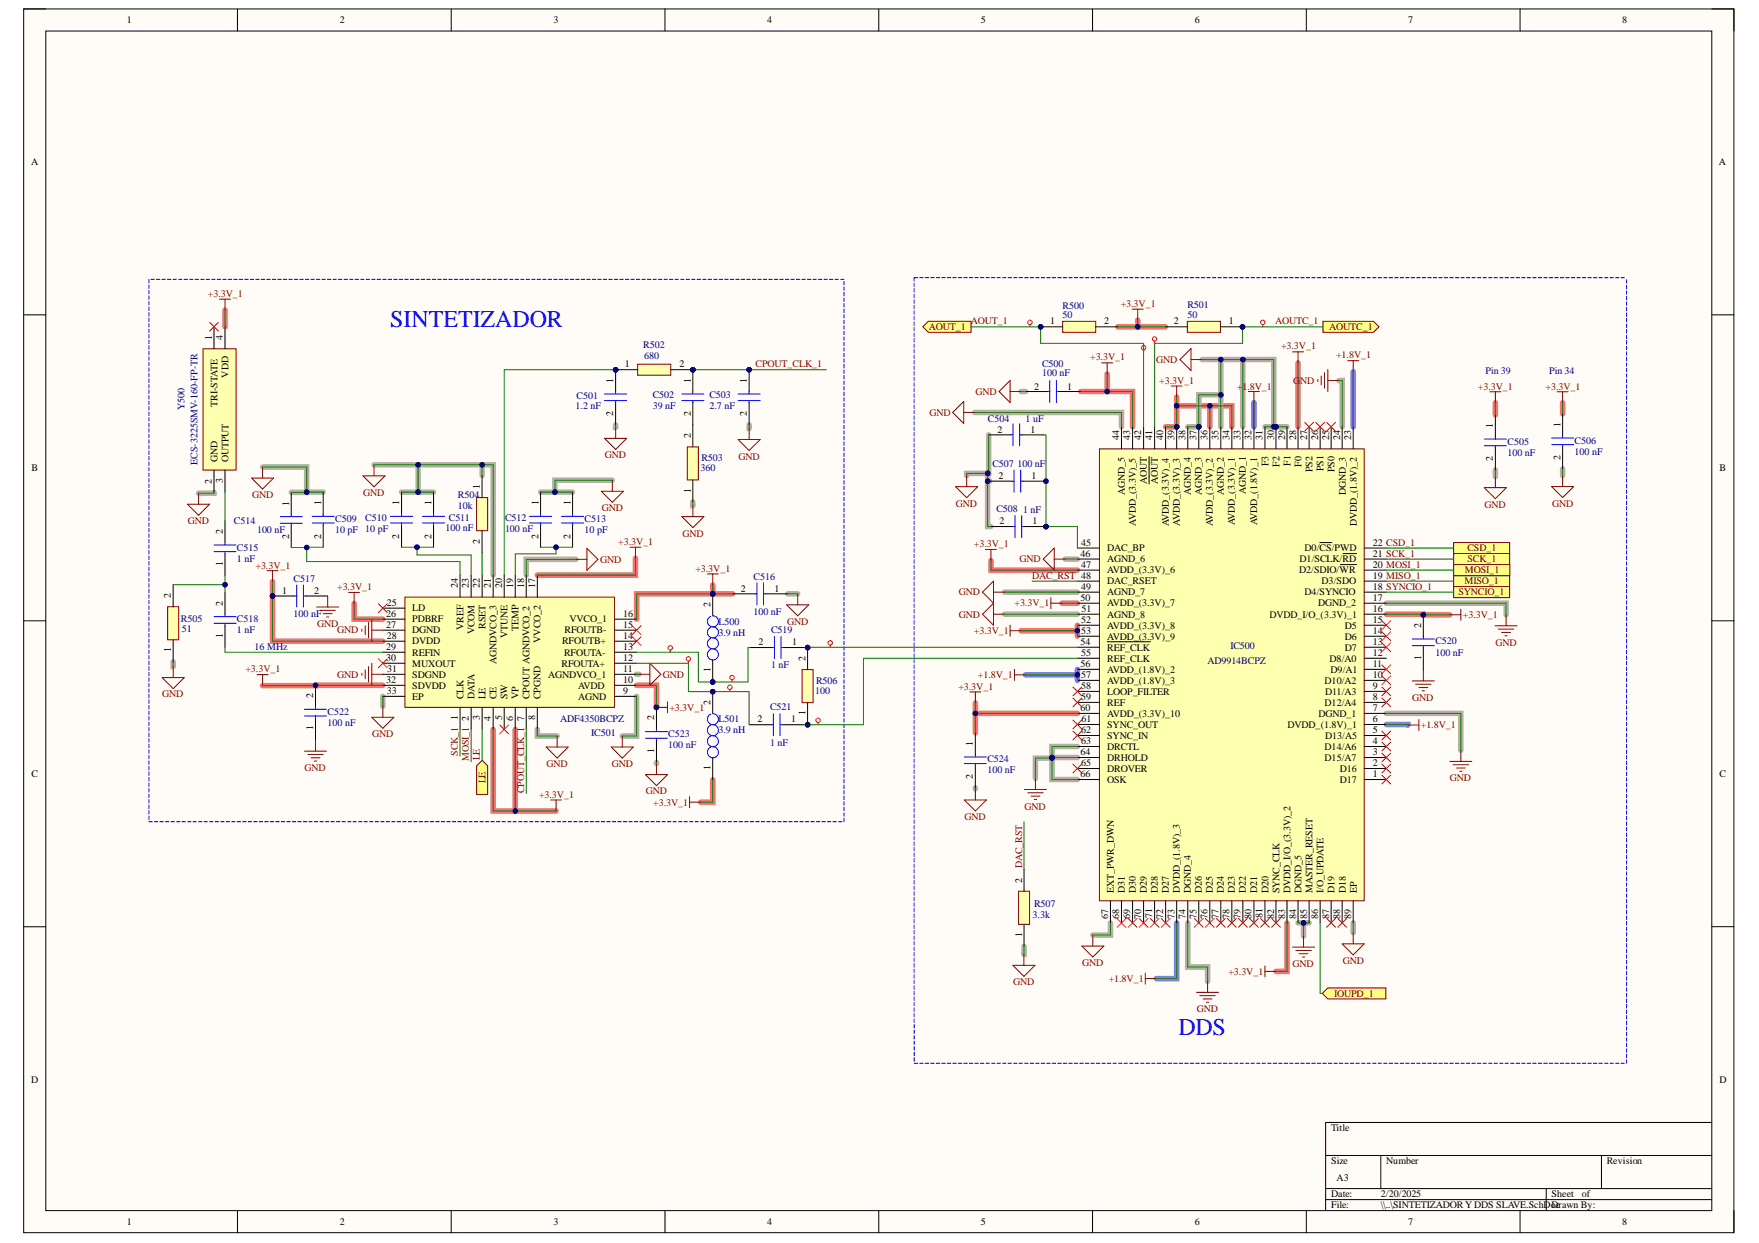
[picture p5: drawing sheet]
<svg xmlns="http://www.w3.org/2000/svg" width="297mm" height="210mm" viewBox="0 0 297 210" stroke-linecap="round" stroke-linejoin="round" font-family="sans-serif">
<defs><g id="words">
<g font-size="4.1" fill="#00f">
<text x="65.9" y="55.3">SINTETIZADOR</text>
<text x="199" y="174.8">DDS</text>
</g>
<g font-size="1.7">
<text x="21.4" y="3.9">1</text>
<text x="57.4" y="3.9">2</text>
<text x="93.5" y="3.9">3</text>
<text x="129.5" y="3.9">4</text>
<text x="165.7" y="3.9">5</text>
<text x="201.8" y="3.9">6</text>
<text x="237.8" y="3.9">7</text>
<text x="273.9" y="3.9">8</text>
<text x="5.2" y="27.9">A</text>
<text x="290.3" y="27.9">A</text>
<text x="35.8" y="57.4" transform="rotate(-90 35.8 57.4)">1</text>
<text x="37.6" y="57.4" transform="rotate(-90 37.6 57.4)">4</text>
<text x="177.3" y="54.8">1</text>
<text x="186.5" y="54.8">2</text>
<text x="198.2" y="54.8">2</text>
<text x="207.5" y="54.8">1</text>
<text x="38.6" y="63.7" transform="rotate(-90 38.6 63.7)">VDD</text>
<text x="103.6" y="64.7" transform="rotate(-90 103.6 64.7)">1</text>
<text x="105.5" y="62.1">1</text>
<text x="114.7" y="62.1">2</text>
<text x="116.7" y="64.7" transform="rotate(-90 116.7 64.7)">1</text>
<text x="126.1" y="64.7" transform="rotate(-90 126.1 64.7)">1</text>
<text x="174.6" y="65.8">2</text>
<text x="180.2" y="65.8">1</text>
<text x="36.7" y="68.7" transform="rotate(-90 36.7 68.7)">TRI-STATE</text>
<text x="103.6" y="70.3" transform="rotate(-90 103.6 70.3)">2</text>
<text x="116.7" y="70.3" transform="rotate(-90 116.7 70.3)">2</text>
<text x="126.1" y="70.3" transform="rotate(-90 126.1 70.3)">2</text>
<text x="116.7" y="74" transform="rotate(-90 116.7 74)">2</text>
<text x="168.4" y="73">2</text>
<text x="174" y="73">1</text>
<text x="189" y="74.3" transform="rotate(-90 189 74.3)">44</text>
<text x="190.9" y="74.3" transform="rotate(-90 190.9 74.3)">43</text>
<text x="192.7" y="74.3" transform="rotate(-90 192.7 74.3)">42</text>
<text x="194.6" y="74.3" transform="rotate(-90 194.6 74.3)">41</text>
<text x="196.4" y="74.3" transform="rotate(-90 196.4 74.3)">40</text>
<text x="198.3" y="74.3" transform="rotate(-90 198.3 74.3)">39</text>
<text x="200.2" y="74.3" transform="rotate(-90 200.2 74.3)">38</text>
<text x="202" y="74.3" transform="rotate(-90 202 74.3)">37</text>
<text x="203.9" y="74.3" transform="rotate(-90 203.9 74.3)">36</text>
<text x="205.8" y="74.3" transform="rotate(-90 205.8 74.3)">35</text>
<text x="207.6" y="74.3" transform="rotate(-90 207.6 74.3)">34</text>
<text x="209.5" y="74.3" transform="rotate(-90 209.5 74.3)">33</text>
<text x="211.3" y="74.3" transform="rotate(-90 211.3 74.3)">32</text>
<text x="213.2" y="74.3" transform="rotate(-90 213.2 74.3)">31</text>
<text x="215.1" y="74.3" transform="rotate(-90 215.1 74.3)">30</text>
<text x="217" y="74.3" transform="rotate(-90 217 74.3)">29</text>
<text x="218.9" y="74.3" transform="rotate(-90 218.9 74.3)">28</text>
<text x="220.7" y="74.3" transform="rotate(-90 220.7 74.3)">27</text>
<text x="222.6" y="74.3" transform="rotate(-90 222.6 74.3)">26</text>
<text x="224.5" y="74.3" transform="rotate(-90 224.5 74.3)">25</text>
<text x="226.3" y="74.3" transform="rotate(-90 226.3 74.3)">24</text>
<text x="228.2" y="74.3" transform="rotate(-90 228.2 74.3)">23</text>
<text x="252.1" y="77.9" transform="rotate(-90 252.1 77.9)">2</text>
<text x="252.1" y="72.3" transform="rotate(-90 252.1 72.3)">1</text>
<text x="263.5" y="77.7" transform="rotate(-90 263.5 77.7)">2</text>
<text x="263.5" y="72.1" transform="rotate(-90 263.5 72.1)">1</text>
<text x="5.3" y="79.6">B</text>
<text x="35.8" y="81.7" transform="rotate(-90 35.8 81.7)">2</text>
<text x="36.7" y="78" transform="rotate(-90 36.7 78)">GND</text>
<text x="37.6" y="81.6" transform="rotate(-90 37.6 81.6)">3</text>
<text x="38.6" y="78" transform="rotate(-90 38.6 78)">OUTPUT</text>
<text x="81" y="82.5" transform="rotate(-90 81 82.5)">1</text>
<text x="116.7" y="83.2" transform="rotate(-90 116.7 83.2)">1</text>
<text x="168.6" y="80.9">2</text>
<text x="174.2" y="80.9">1</text>
<text x="189.9" y="83.5" transform="rotate(-90 189.9 83.5)">AGND_5</text>
<text x="193.7" y="81.8" transform="rotate(-90 193.7 81.8)">AOUT</text>
<text x="195.5" y="81.8" transform="rotate(-90 195.5 81.8)">AOUT</text>
<text x="201.1" y="83.6" transform="rotate(-90 201.1 83.6)">AGND_4</text>
<text x="203" y="83.5" transform="rotate(-90 203 83.5)">AGND_3</text>
<text x="206.7" y="83.5" transform="rotate(-90 206.7 83.5)">AGND_2</text>
<text x="210.4" y="83.4" transform="rotate(-90 210.4 83.4)">AGND_1</text>
<text x="214.2" y="78.7" transform="rotate(-90 214.2 78.7)">F3</text>
<text x="216.1" y="78.8" transform="rotate(-90 216.1 78.8)">F2</text>
<text x="217.9" y="78.6" transform="rotate(-90 217.9 78.6)">F1</text>
<text x="219.8" y="78.8" transform="rotate(-90 219.8 78.8)">F0</text>
<text x="221.7" y="79.7" transform="rotate(-90 221.7 79.7)">PS2</text>
<text x="223.5" y="79.6" transform="rotate(-90 223.5 79.6)">PS1</text>
<text x="225.4" y="79.7" transform="rotate(-90 225.4 79.7)">PS0</text>
<text x="227.2" y="83.5" transform="rotate(-90 227.2 83.5)">DGND_3</text>
<text x="290.4" y="79.6">B</text>
<text x="48.8" y="85.4" transform="rotate(-90 48.8 85.4)">1</text>
<text x="54.2" y="85.3" transform="rotate(-90 54.2 85.3)">1</text>
<text x="67.4" y="85.3" transform="rotate(-90 67.4 85.3)">1</text>
<text x="72.8" y="85.3" transform="rotate(-90 72.8 85.3)">1</text>
<text x="90.9" y="85.3" transform="rotate(-90 90.9 85.3)">1</text>
<text x="96.4" y="85.3" transform="rotate(-90 96.4 85.3)">1</text>
<text x="168.8" y="88.5">2</text>
<text x="174.4" y="88.5">1</text>
<text x="191.8" y="88.8" transform="rotate(-90 191.8 88.8)">AVDD_(3.3V)_5</text>
<text x="197.4" y="88.9" transform="rotate(-90 197.4 88.9)">AVDD_(3.3V)_4</text>
<text x="199.2" y="88.8" transform="rotate(-90 199.2 88.8)">AVDD_(3.3V)_3</text>
<text x="204.8" y="88.9" transform="rotate(-90 204.8 88.9)">AVDD_(3.3V)_2</text>
<text x="208.5" y="88.7" transform="rotate(-90 208.5 88.7)">AVDD_(3.3V)_1</text>
<text x="212.3" y="88.7" transform="rotate(-90 212.3 88.7)">AVDD_(1.8V)_1</text>
<text x="229.1" y="88.9" transform="rotate(-90 229.1 88.9)">DVDD_(1.8V)_2</text>
<text x="37.6" y="95.6" transform="rotate(-90 37.6 95.6)">1</text>
<text x="37.6" y="90.2" transform="rotate(-90 37.6 90.2)">2</text>
<text x="48.8" y="91" transform="rotate(-90 48.8 91)">2</text>
<text x="54.2" y="91" transform="rotate(-90 54.2 91)">2</text>
<text x="67.4" y="91" transform="rotate(-90 67.4 91)">2</text>
<text x="72.8" y="91" transform="rotate(-90 72.8 91)">2</text>
<text x="81" y="91.9" transform="rotate(-90 81 91.9)">2</text>
<text x="90.9" y="91" transform="rotate(-90 90.9 91)">2</text>
<text x="96.4" y="91" transform="rotate(-90 96.4 91)">2</text>
<text x="182.5" y="94">46</text>
<text x="182.6" y="95.9">47</text>
<text x="182.6" y="92.2">45</text>
<text x="187" y="94.9">AGND_6</text>
<text x="187" y="93.1">DAC_BP</text>
<text x="219.5" y="94.9">D1/SCLK/RD</text>
<text x="220.3" y="93.1">D0/CS/PWD</text>
<text x="231.8" y="95.9">20 MOSI_1</text>
<text x="231.8" y="94">21 SCK_1</text>
<text x="231.8" y="92.2">22 CSD_1</text>
<text x="28.8" y="100.9" transform="rotate(-90 28.8 100.9)">2</text>
<text x="47.6" y="100.3">1</text>
<text x="53" y="100.3">2</text>
<text x="77.3" y="99.3" transform="rotate(-90 77.3 99.3)">24</text>
<text x="79.2" y="99.3" transform="rotate(-90 79.2 99.3)">23</text>
<text x="81" y="99.3" transform="rotate(-90 81 99.3)">22</text>
<text x="82.9" y="99.3" transform="rotate(-90 82.9 99.3)">21</text>
<text x="84.8" y="99.3" transform="rotate(-90 84.8 99.3)">20</text>
<text x="86.6" y="99.3" transform="rotate(-90 86.6 99.3)">19</text>
<text x="88.5" y="99.3" transform="rotate(-90 88.5 99.3)">18</text>
<text x="90.4" y="99.3" transform="rotate(-90 90.4 99.3)">17</text>
<text x="125.1" y="99.9">2</text>
<text x="130.8" y="99.9">1</text>
<text x="182.5" y="101.5">50</text>
<text x="182.6" y="99.6">49</text>
<text x="187" y="100.5">AGND_7</text>
<text x="187" y="98.7">DAC_RSET</text>
<text x="187" y="96.8">AVDD_(3.3V)_6</text>
<text x="219.4" y="96.8">D2/SDIO/WR</text>
<text x="220.3" y="100.5">D4/SYNCIO</text>
<text x="223.2" y="98.7">D3/SDO</text>
<text x="231.8" y="101.5">17</text>
<text x="231.8" y="99.6">18 SYNCIO_1</text>
<text x="231.8" y="97.7">19 MISO_1</text>
<text x="37.6" y="107.7" transform="rotate(-90 37.6 107.7)">1</text>
<text x="37.6" y="102.3" transform="rotate(-90 37.6 102.3)">2</text>
<text x="65.2" y="106">27</text>
<text x="65.2" y="104.2">26</text>
<text x="65.3" y="107.9">28</text>
<text x="65.3" y="102.3">25</text>
<text x="69.6" y="106.9">DGND</text>
<text x="69.6" y="105.1">PDBRF</text>
<text x="69.6" y="103.2">LD</text>
<text x="78.3" y="106.4" transform="rotate(-90 78.3 106.4)">VREF</text>
<text x="80.1" y="107.1" transform="rotate(-90 80.1 107.1)">VCOM</text>
<text x="82" y="106.2" transform="rotate(-90 82 106.2)">RSET</text>
<text x="85.7" y="107.8" transform="rotate(-90 85.7 107.8)">VTUNE</text>
<text x="87.6" y="106.5" transform="rotate(-90 87.6 106.5)">TEMP</text>
<text x="95.3" y="106.9">RFOUTB-</text>
<text x="96.2" y="105.1">VVCO_1</text>
<text x="105.2" y="107.9">14</text>
<text x="105.2" y="106">15</text>
<text x="105.2" y="104.2">16</text>
<text x="120" y="102.5" transform="rotate(-90 120 102.5)">2</text>
<text x="182.6" y="107.1">53</text>
<text x="182.6" y="105.3">52</text>
<text x="182.7" y="103.3">51</text>
<text x="187" y="106.2">AVDD_(3.3V)_8</text>
<text x="187" y="104.3">AGND_8</text>
<text x="187" y="102.4">AVDD_(3.3V)_7</text>
<text x="214.4" y="104.3">DVDD_I/O_(3.3V)_1</text>
<text x="222.6" y="102.4">DGND_2</text>
<text x="227.1" y="106.2">D5</text>
<text x="231.8" y="107.1">14</text>
<text x="231.8" y="105.3">15</text>
<text x="231.8" y="103.3">16</text>
<text x="240" y="106" transform="rotate(-90 240 106)">2</text>
<text x="28.8" y="110.2" transform="rotate(-90 28.8 110.2)">1</text>
<text x="65.2" y="111.7">30</text>
<text x="65.2" y="109.7">29</text>
<text x="65.4" y="113.5">31</text>
<text x="69.6" y="112.6">MUXOUT</text>
<text x="69.6" y="110.7">REFIN</text>
<text x="69.6" y="108.8">DVDD</text>
<text x="83.8" y="112.1" transform="rotate(-90 83.8 112.1)">AGNDVCO_3</text>
<text x="91.3" y="108.6" transform="rotate(-90 91.3 108.6)">VVCO_2</text>
<text x="94.8" y="112.6">RFOUTA+</text>
<text x="94.9" y="108.8">RFOUTB+</text>
<text x="95.3" y="110.7">RFOUTA-</text>
<text x="105.2" y="113.5">11</text>
<text x="105.2" y="111.7">12</text>
<text x="105.2" y="109.7">13</text>
<text x="120" y="113.5" transform="rotate(-90 120 113.5)">1</text>
<text x="128.1" y="109">2</text>
<text x="133.8" y="109">1</text>
<text x="136" y="111.6" transform="rotate(-90 136 111.6)">2</text>
<text x="182.5" y="112.7">56</text>
<text x="182.5" y="109">54</text>
<text x="182.6" y="110.8">55</text>
<text x="187" y="113.6">AVDD_(1.8V)_2</text>
<text x="187" y="111.8">REF_CLK</text>
<text x="187" y="109.9">REF_CLK</text>
<text x="187" y="108">AVDD_(3.3V)_9</text>
<text x="224.5" y="111.8">D8/A0</text>
<text x="224.7" y="113.6">D9/A1</text>
<text x="227.1" y="109.9">D7</text>
<text x="227.1" y="108">D6</text>
<text x="231.8" y="112.7">11</text>
<text x="231.8" y="110.8">12</text>
<text x="231.8" y="109">13</text>
<text x="240" y="111.5" transform="rotate(-90 240 111.5)">1</text>
<text x="52.9" y="117.9" transform="rotate(-90 52.9 117.9)">2</text>
<text x="65.2" y="115.4">32</text>
<text x="65.3" y="117.3">33</text>
<text x="69.6" y="118.2">EP</text>
<text x="69.6" y="116.3">SDVDD</text>
<text x="69.6" y="114.5">SDGND</text>
<text x="78.3" y="118.1" transform="rotate(-90 78.3 118.1)">CLK</text>
<text x="80.1" y="118.1" transform="rotate(-90 80.1 118.1)">DATA</text>
<text x="82" y="118.1" transform="rotate(-90 82 118.1)">LE</text>
<text x="83.8" y="118.1" transform="rotate(-90 83.8 118.1)">CE</text>
<text x="85.7" y="118.1" transform="rotate(-90 85.7 118.1)">SW</text>
<text x="87.6" y="118.1" transform="rotate(-90 87.6 118.1)">VP</text>
<text x="89.4" y="118.1" transform="rotate(-90 89.4 118.1)">CPOUT AGNDVCO_2</text>
<text x="91.3" y="118.1" transform="rotate(-90 91.3 118.1)">CPGND</text>
<text x="92.6" y="114.5">AGNDVCO_1</text>
<text x="97.6" y="118.2">AGND</text>
<text x="97.6" y="116.3">AVDD</text>
<text x="105.2" y="117.3">9</text>
<text x="105.2" y="115.4">10</text>
<text x="120" y="119" transform="rotate(-90 120 119)">2</text>
<text x="182.6" y="118.3">59</text>
<text x="182.6" y="116.4">58</text>
<text x="182.6" y="114.6">57</text>
<text x="187" y="119.2">REF</text>
<text x="187" y="117.3">LOOP_FILTER</text>
<text x="187" y="115.5">AVDD_(1.8V)_3</text>
<text x="223.7" y="119.2">D12/A4</text>
<text x="223.7" y="115.5">D10/A2</text>
<text x="223.8" y="117.3">D11/A3</text>
<text x="231.8" y="118.3">8</text>
<text x="231.8" y="116.4">9</text>
<text x="231.8" y="114.6">10</text>
<text x="52.9" y="123.3" transform="rotate(-90 52.9 123.3)">1</text>
<text x="77.3" y="121.6" transform="rotate(-90 77.3 121.6)">1</text>
<text x="79.2" y="121.7" transform="rotate(-90 79.2 121.7)">2</text>
<text x="81" y="121.7" transform="rotate(-90 81 121.7)">3</text>
<text x="82.9" y="121.7" transform="rotate(-90 82.9 121.7)">4</text>
<text x="84.8" y="121.7" transform="rotate(-90 84.8 121.7)">5</text>
<text x="86.6" y="121.7" transform="rotate(-90 86.6 121.7)">6</text>
<text x="88.5" y="121.7" transform="rotate(-90 88.5 121.7)">7</text>
<text x="90.4" y="121.7" transform="rotate(-90 90.4 121.7)">8</text>
<text x="110.5" y="121.7" transform="rotate(-90 110.5 121.7)">2</text>
<text x="127.9" y="122">2</text>
<text x="133.6" y="122">1</text>
<text x="136" y="120.8" transform="rotate(-90 136 120.8)">1</text>
<text x="164.3" y="126" transform="rotate(-90 164.3 126)">1</text>
<text x="182.5" y="120.1">60</text>
<text x="182.6" y="125.7">63</text>
<text x="182.6" y="123.9">62</text>
<text x="182.7" y="122">61</text>
<text x="187" y="124.8">SYNC_IN</text>
<text x="187" y="122.9">SYNC_OUT</text>
<text x="187" y="121.1">AVDD_(3.3V)_10</text>
<text x="217.4" y="122.9">DVDD_(1.8V)_1</text>
<text x="222.7" y="121.1">DGND_1</text>
<text x="223.8" y="124.8">D13/A5</text>
<text x="231.8" y="125.7">4</text>
<text x="231.8" y="123.9">5</text>
<text x="231.8" y="122">6</text>
<text x="231.8" y="120.1">7</text>
<text x="5.3" y="131.2">C</text>
<text x="110.5" y="127.1" transform="rotate(-90 110.5 127.1)">1</text>
<text x="120" y="130.1" transform="rotate(-90 120 130.1)">1</text>
<text x="164.3" y="131.5" transform="rotate(-90 164.3 131.5)">2</text>
<text x="182.5" y="131.3">66</text>
<text x="182.5" y="127.6">64</text>
<text x="182.6" y="129.4">65</text>
<text x="187" y="130.4">DROVER</text>
<text x="187" y="128.5">DRHOLD</text>
<text x="187" y="126.6">DRCTL</text>
<text x="223.7" y="128.5">D15/A7</text>
<text x="223.7" y="126.6">D14/A6</text>
<text x="226.2" y="130.4">D16</text>
<text x="231.8" y="131.3">1</text>
<text x="231.8" y="129.4">2</text>
<text x="231.8" y="127.6">3</text>
<text x="290.4" y="131.2">C</text>
<text x="187" y="132.2">OSK</text>
<text x="226.2" y="132.2">D17</text>
<text x="172.6" y="149" transform="rotate(-90 172.6 149)">2</text>
<text x="187.1" y="155.2" transform="rotate(-90 187.1 155.2)">67</text>
<text x="188.1" y="150.8" transform="rotate(-90 188.1 150.8)">EXT_PWR_DWN</text>
<text x="189" y="155.2" transform="rotate(-90 189 155.2)">68</text>
<text x="189.9" y="150.8" transform="rotate(-90 189.9 150.8)">D31</text>
<text x="190.9" y="155.2" transform="rotate(-90 190.9 155.2)">69</text>
<text x="191.8" y="150.8" transform="rotate(-90 191.8 150.8)">D30</text>
<text x="192.7" y="155.2" transform="rotate(-90 192.7 155.2)">70</text>
<text x="193.7" y="150.8" transform="rotate(-90 193.7 150.8)">D29</text>
<text x="194.6" y="155" transform="rotate(-90 194.6 155)">71</text>
<text x="195.5" y="150.8" transform="rotate(-90 195.5 150.8)">D28</text>
<text x="196.4" y="155.2" transform="rotate(-90 196.4 155.2)">72</text>
<text x="197.4" y="150.8" transform="rotate(-90 197.4 150.8)">D27</text>
<text x="198.3" y="155.1" transform="rotate(-90 198.3 155.1)">73</text>
<text x="199.2" y="150.8" transform="rotate(-90 199.2 150.8)">DVDD_(1.8V)_3</text>
<text x="200.2" y="155.2" transform="rotate(-90 200.2 155.2)">74</text>
<text x="201.1" y="150.8" transform="rotate(-90 201.1 150.8)">DGND_4</text>
<text x="202" y="155.2" transform="rotate(-90 202 155.2)">75</text>
<text x="203" y="150.8" transform="rotate(-90 203 150.8)">D26</text>
<text x="203.9" y="155.2" transform="rotate(-90 203.9 155.2)">76</text>
<text x="204.8" y="150.8" transform="rotate(-90 204.8 150.8)">D25</text>
<text x="205.8" y="155.2" transform="rotate(-90 205.8 155.2)">77</text>
<text x="206.7" y="150.8" transform="rotate(-90 206.7 150.8)">D24</text>
<text x="207.6" y="155.2" transform="rotate(-90 207.6 155.2)">78</text>
<text x="208.5" y="150.8" transform="rotate(-90 208.5 150.8)">D23</text>
<text x="209.5" y="155.2" transform="rotate(-90 209.5 155.2)">79</text>
<text x="210.4" y="150.8" transform="rotate(-90 210.4 150.8)">D22</text>
<text x="211.3" y="155.2" transform="rotate(-90 211.3 155.2)">80</text>
<text x="212.3" y="150.8" transform="rotate(-90 212.3 150.8)">D21</text>
<text x="213.2" y="155" transform="rotate(-90 213.2 155)">81</text>
<text x="214.2" y="150.8" transform="rotate(-90 214.2 150.8)">D20</text>
<text x="215.1" y="155.2" transform="rotate(-90 215.1 155.2)">82</text>
<text x="216.1" y="150.8" transform="rotate(-90 216.1 150.8)">SYNC_CLK</text>
<text x="217" y="155.1" transform="rotate(-90 217 155.1)">83</text>
<text x="217.9" y="150.8" transform="rotate(-90 217.9 150.8)">DVDD_I/O_(3.3V)_2</text>
<text x="218.9" y="155.2" transform="rotate(-90 218.9 155.2)">84</text>
<text x="219.8" y="150.8" transform="rotate(-90 219.8 150.8)">DGND_5</text>
<text x="220.7" y="155.2" transform="rotate(-90 220.7 155.2)">85</text>
<text x="221.7" y="150.8" transform="rotate(-90 221.7 150.8)">MASTER_RESET</text>
<text x="222.6" y="155.2" transform="rotate(-90 222.6 155.2)">86</text>
<text x="223.5" y="150.8" transform="rotate(-90 223.5 150.8)">I/O_UPDATE</text>
<text x="224.5" y="155.2" transform="rotate(-90 224.5 155.2)">87</text>
<text x="225.4" y="150.8" transform="rotate(-90 225.4 150.8)">D19</text>
<text x="226.3" y="155.2" transform="rotate(-90 226.3 155.2)">88</text>
<text x="227.2" y="150.8" transform="rotate(-90 227.2 150.8)">D18</text>
<text x="228.2" y="155.2" transform="rotate(-90 228.2 155.2)">89</text>
<text x="229.1" y="150.8" transform="rotate(-90 229.1 150.8)">EP</text>
<text x="172.6" y="158.2" transform="rotate(-90 172.6 158.2)">1</text>
<text x="5.2" y="182.9">D</text>
<text x="290.4" y="182.9">D</text>
<text x="224.8" y="191.1">Title</text>
<text x="224.8" y="196.6">Size</text>
<text x="234.1" y="196.6">Number</text>
<text x="271.3" y="196.6">Revision</text>
<text x="224.8" y="202.2">Date:</text>
<text x="225.7" y="199.4">A3</text>
<text x="233.2" y="202.2">2/20/2025</text>
<text x="262" y="202.2">Sheet</text>
<text x="267.1" y="202.2">of</text>
<text x="21.4" y="206.9">1</text>
<text x="57.4" y="206.9">2</text>
<text x="93.5" y="206.9">3</text>
<text x="129.5" y="206.9">4</text>
<text x="165.7" y="206.9">5</text>
<text x="201.8" y="206.9">6</text>
<text x="224.8" y="204.1">File:</text>
<text x="233.2" y="204.1">\\..\SINTETIZADOR YDDS SLAVE.SchDoc</text>
<text x="237.8" y="206.9">7</text>
<text x="262" y="204.1">Drawn By:</text>
<text x="273.9" y="206.9">8</text>
</g>
<g font-size="1.7" fill="#800000">
<text x="35.1" y="50.1">+3.3V_1</text>
<text x="189.3" y="51.8">+3.3V_1</text>
<text x="156.9" y="55.7">AOUT_1</text>
<text x="164" y="54.8">AOUT_1</text>
<text x="215.3" y="54.8">AOUTC_1</text>
<text x="216.3" y="59">+3.3V_1</text>
<text x="224.5" y="55.7">AOUTC_1</text>
<text x="127.6" y="62.1">CPOUT_CLK_1</text>
<text x="184.1" y="60.9">+3.3V_1</text>
<text x="195.3" y="61.3">GND</text>
<text x="195.8" y="64.8">+3.3V_1</text>
<text x="208.9" y="65.8">+1.8V_1</text>
<text x="218.4" y="64.8">G</text>
<text x="219.5" y="64.8">ND</text>
<text x="225.6" y="60.5">+1.8V_1</text>
<text x="249.6" y="65.8">+3.3V_1</text>
<text x="261" y="65.8">+3.3V_1</text>
<text x="156.9" y="70.2">GND</text>
<text x="164.7" y="66.7">GND</text>
<text x="102.1" y="77.4">GND</text>
<text x="124.7" y="77.6">GND</text>
<text x="61.3" y="83.7">GND</text>
<text x="31.7" y="88.5">GND</text>
<text x="42.6" y="84.1">GND</text>
<text x="101.6" y="86.3">GND</text>
<text x="161.4" y="85.6">GND</text>
<text x="250.7" y="85.7">GND</text>
<text x="262.1" y="85.6">GND</text>
<text x="101.4" y="95">GND</text>
<text x="104.4" y="92.1">+3.3V_1</text>
<text x="115.2" y="90.6">GND</text>
<text x="164.5" y="92.4">+3.3V_1</text>
<text x="172.2" y="94.9">GND</text>
<text x="247.8" y="93.1">CSD_1</text>
<text x="247.8" y="94.9">SCK_1</text>
<text x="43.1" y="96">+3.3V_1</text>
<text x="56.9" y="99.7">+3.3V_1</text>
<text x="117.4" y="96.5">+3.3V_1</text>
<text x="161.9" y="100.5">GND</text>
<text x="174.3" y="97.7">DAC_RST 48</text>
<text x="246.3" y="100.5">SYNCIO_1</text>
<text x="247.3" y="98.7">MISO_1</text>
<text x="247.4" y="96.8">MOSI_1</text>
<text x="53.6" y="105.8">GND</text>
<text x="56.9" y="106.9">GND</text>
<text x="132.9" y="105.5">GND</text>
<text x="161.9" y="104.3">GND</text>
<text x="164.5" y="107.1">+3.3V_1</text>
<text x="171.3" y="102.4">+3.3V_1</text>
<text x="247" y="104.4">+3.3V_1</text>
<text x="41.5" y="113.5">+3.3V_1</text>
<text x="252.5" y="109.1">GND</text>
<text x="27.4" y="117.8">GND</text>
<text x="56.9" y="114.5">GND</text>
<text x="111.9" y="114.5">GND</text>
<text x="161.8" y="116.5">+3.3V_1</text>
<text x="165.1" y="114.6">+1.8V_1</text>
<text x="238.5" y="118.4">GND</text>
<text x="62.9" y="124.4">GND</text>
<text x="113" y="120">+3.3V_1</text>
<text x="239.9" y="123">+1.8V_1</text>
<text x="51.4" y="130.2">GND</text>
<text x="77.3" y="127.7" transform="rotate(-90 77.3 127.7)">SCK_1</text>
<text x="79.2" y="128.6" transform="rotate(-90 79.2 128.6)">MOSI_1</text>
<text x="81" y="128.4" transform="rotate(-90 81 128.4)">LE</text>
<text x="92.3" y="129.5">GND</text>
<text x="103.3" y="129.5">GND</text>
<text x="244.8" y="132">GND</text>
<text x="82" y="132.3" transform="rotate(-90 82 132.3)">LE</text>
<text x="88.5" y="134" transform="rotate(-90 88.5 134)">CPOUT_CLK_1</text>
<text x="91" y="134.8">+3.3V_1</text>
<text x="109.1" y="134.2">GND</text>
<text x="110.3" y="136">+3.3V_1</text>
<text x="173" y="136.7">GND</text>
<text x="162.9" y="138.5">GND</text>
<text x="172.6" y="146.6" transform="rotate(-90 172.6 146.6)">DAC_RST</text>
<text x="171.1" y="166.4">GND</text>
<text x="182.7" y="163.1">GND</text>
<text x="187.2" y="165.8">+1.8V_1</text>
<text x="207.4" y="164.6">+3.3V_1</text>
<text x="218.3" y="163.3">GND</text>
<text x="226.7" y="162.7">GND</text>
<text x="202.1" y="170.9">GND</text>
<text x="225.3" y="168.3">IOUPD_1</text>
</g>
<g font-size="1.7" fill="#000080">
<text x="179.4" y="52.3">R500</text>
<text x="179.4" y="53.7">50</text>
<text x="200.5" y="52">R501</text>
<text x="200.5" y="53.7">50</text>
<text x="108.6" y="58.8">R502</text>
<text x="108.8" y="60.6">680</text>
<text x="176" y="62.1">C500</text>
<text x="176" y="63.5">100 nF</text>
<text x="250.8" y="63.2">Pin 39</text>
<text x="261.6" y="63.2">Pin 34</text>
<text x="31.1" y="69.2" transform="rotate(-90 31.1 69.2)">Y500</text>
<text x="97.2" y="69">1.2 nF</text>
<text x="97.4" y="67.4">C501</text>
<text x="110.2" y="67.1">C502</text>
<text x="110.2" y="69">39 nF</text>
<text x="119.8" y="67.1">C503</text>
<text x="119.8" y="69">2.7 nF</text>
<text x="166.8" y="71.2">C504</text>
<text x="173.2" y="71.2">1 uF</text>
<text x="118.4" y="77.9">R503</text>
<text x="254.6" y="75.1">C505</text>
<text x="254.6" y="76.9">100 nF</text>
<text x="265.9" y="74.9">C506</text>
<text x="265.9" y="76.8">100 nF</text>
<text x="33.3" y="78.5" transform="rotate(-90 33.3 78.5)">ECS-3225SMV-160-FP-TR</text>
<text x="118.3" y="79.6">360</text>
<text x="167.6" y="78.8">C507</text>
<text x="171.8" y="78.8">100 nF</text>
<text x="39.5" y="88.4">C514</text>
<text x="56.6" y="88.1">C509</text>
<text x="56.6" y="90">10 pF</text>
<text x="61.7" y="87.9">C510</text>
<text x="61.7" y="89.8">10 pF</text>
<text x="75.2" y="89.6">100 nF</text>
<text x="75.8" y="87.9">C511</text>
<text x="77.3" y="84.1">R504</text>
<text x="77.3" y="86">10k</text>
<text x="85.3" y="87.9">C512</text>
<text x="85.3" y="89.8">100 nF</text>
<text x="98.7" y="88.1">C513</text>
<text x="98.7" y="90">10 pF</text>
<text x="168.3" y="86.4">C508</text>
<text x="172.8" y="86.6">1 nF</text>
<text x="40" y="93">C515</text>
<text x="40" y="94.9">1 nF</text>
<text x="43.4" y="90">100 nF</text>
<text x="49.6" y="98.2">C517</text>
<text x="127.2" y="97.9">C516</text>
<text x="30.5" y="105.1">R505</text>
<text x="30.7" y="106.8">51</text>
<text x="40" y="105.1">C518</text>
<text x="40" y="106.9">1 nF</text>
<text x="49.6" y="104.2">100 nF</text>
<text x="121.3" y="105.5">L500</text>
<text x="121.3" y="107.4">3.9 nH</text>
<text x="127.2" y="103.8">100 nF</text>
<text x="130.2" y="106.9">C519</text>
<text x="43" y="109.7">16 MHz</text>
<text x="130.2" y="112.9">1 nF</text>
<text x="203.9" y="112.1">AD9914BCPZ</text>
<text x="207.8" y="109.7">IC500</text>
<text x="242.4" y="108.8">C520</text>
<text x="242.4" y="110.7">100 nF</text>
<text x="130" y="120">C521</text>
<text x="137.6" y="117.2">100</text>
<text x="137.8" y="115.5">R506</text>
<text x="55.3" y="120.7">C522</text>
<text x="55.3" y="122.6">100 nF</text>
<text x="94.6" y="121.9">ADF4350BCPZ</text>
<text x="99.8" y="124.3">IC501</text>
<text x="112.9" y="124.4">C523</text>
<text x="121.3" y="122">L501</text>
<text x="121.3" y="123.9">3.9 nH</text>
<text x="130" y="126">1 nF</text>
<text x="112.9" y="126.3">100 nF</text>
<text x="166.8" y="128.8">C524</text>
<text x="166.8" y="130.6">100 nF</text>
<text x="174.4" y="155">3.3k</text>
<text x="174.6" y="153.1">R507</text>
</g>
</g></defs>
<path d="M4 1.5h288.8v206.7h-288.8z" fill-rule="evenodd" fill="#fffcf8"/>
<path d="M4 1.5h288.8v206.7h-288.8z" fill="none" stroke="#000" stroke-width=".17"/>
<path d="M7.7 5.2h281.4v199.2h-281.4z" fill-rule="evenodd" fill="#fffcf8"/>
<g fill="none" stroke="#000" stroke-width=".17">
<path d="M4 1.5h3.7M7.7 5.2h281.4v199.2h-281.4zM40.1 1.5v3.7M76.2 1.5v3.7M112.3 1.5v3.7M148.4 1.5v3.7M184.5 1.5v3.7M220.6 1.5v3.7M256.7 1.5v3.7M289.1 1.5h3.7v3.7M4 53.2h3.7M289.1 53.2h3.7"/>
<path d="M4 104.8h3.7M289.1 104.8h3.7M4 156.5h3.7M289.1 156.5h3.7M223.9 195.1h65.2M233.2 195.1v5.6M270.4 195.1v5.6M289.1 189.5h-65.2v14.9M40.1 204.4v3.8M76.2 204.4v3.8M112.3 204.4v3.8M148.4 204.4v3.8"/>
<path d="M184.5 204.4v3.8M220.6 204.4v3.8M223.9 200.7h65.2M223.9 202.6h65.2M256.7 204.4v3.8M261.1 200.7v3.7M292.8 204.4v3.8"/>
</g>
<g fill="none" stroke="#ff6e6e" stroke-width=".93">
<path d="M38 52.4v2.8M188.8 55.2h8M192.1 54.1v1.1M182.5 66.1h8.8v6M187 63.1v3M198.7 67v1.5h9.3v3.6M198.7 68.5v3.6h-1.9M204.3 68.5v3.6M219.2 61.3v10.8M252.5 68v2.1M263.9 68v1.9M46 98.2v10.1h18.7"/>
<path d="M107.3 94.3v2.8h-16.6M120.4 98.8v1.5M167.3 94.7v1.6h14.6M53.3 115.7v.1h-9M53.3 115.7h11.4M59.8 101.9v2.7h4.9M107.5 115.7h3.4v3.8M120.4 100.3h-12.9v4.3M120.4 100.3h3.3M164.7 118.7v5M172.4 106.5h9.5M179.3 101.9h2.6"/>
<path d="M181.9 105.6v1.8M234.1 103.7l10.7 .1M83.3 123.2v13.7h10.6M87 123.2v13.7M120.4 131.7v3.8h-2.1M164.7 120.5h17.2M217.3 155.8v8.2h-1.8"/>
</g>
<g fill="none" stroke="#baada4" stroke-width=".93">
<path d="M44.3 78.9h7.5v4.2M63.2 78.5h7.4M81.4 78.5v1.8M104 71.7v.5M126.5 71.7v.6M164.6 69.7h24.8v2.4M166.8 79.9h-3.6v.4M166.8 79.9v9h.5M167 73.4v6.5h-.2M172.4 66.1h.8M203 60.7h12.1v11.4M206.2 60.7v11.4"/>
<path d="M206.2 66.7h-3.8v5.4h-1.8M209.9 60.7v11.4M213.6 72.1h3.7M226.1 64.3h.6v7.8M252.5 79.4v1.1M263.9 79.2v1.1M36.1 83.1v.2h-2.6M54.6 83.1h-5.4M67.8 83.1h5.4M70.6 83.1v-4.6h12.7v18.6M91.3 83.1h5.4M97.2 94.5h-8.3v2.6"/>
<path d="M103.4 81.1h-9.7v2M117 84.8v.6M166.8 81.3h.4M169.6 100h12.3M179.9 94.4h2M29.2 111.8l.1 .8M64.7 117.6v1.7M107.5 117.6v6.7h-2.4M107.5 113.9h.4M133 100.3h1.7M169.6 103.7h12.3M234.1 101.9h20.2v1.9"/>
<path d="M90.7 123.2v1.1h3.4M110.9 128.8v.1M164.7 133v.2M177.7 128h-2.8v3.5M177.7 127.9h4.2M181.9 126.1h-4.2v5.5h4.2M234.1 120.5h12.6v6.2M172.9 159.8v1.4M187.5 155.8v2.1h-3M200.6 155.8v7.5h3.3v2.4M219.2 155.8h1.9M220.1 155.8v2.3"/>
<path d="M228.5 155.8v1.7"/>
</g>
<path d="M211.7 68v4.1M228.5 62.8v9.3M173.2 114h8.7M181.9 113v1.9M234.1 122.3h3.6v.1M198.7 155.8v9.5h-3.4" fill="none" stroke="#6e6eff" stroke-width=".93"/>
<path d="M68.4 100.8h35.4v18.7h-35.4z" fill-rule="evenodd" fill="#ffffb0"/>
<path d="M58.9 100h1.8M59.8 100v1.9M68.4 100.8h35.4v18.7h-35.4zM93 135.1h1.8M93.9 135.1v1.8" fill="none" stroke="#800000" stroke-width=".17"/>
<g fill="none" stroke="#000" stroke-width=".17">
<path d="M38 87.9v3.8M38 93.5v3.8M77.7 97.1v3.7M79.6 97.1v3.7M81.4 97.1v3.7M83.3 97.1v3.7M85.1 97.1v3.7M87 97.1v3.7M88.9 97.1v3.7M90.7 97.1v3.7M38 100v3.8M38 105.6v3.7"/>
<path d="M64.7 117.6h3.7M64.7 115.7h3.7M64.7 113.9h3.7M64.7 112h3.7M64.7 110.1h3.7M64.7 108.3h3.7M64.7 106.4h3.7M64.7 104.6h3.7M64.7 102.7h3.7M77.7 119.5v3.7M79.6 119.5v3.7M81.4 119.5v3.7"/>
<path d="M83.3 119.5v3.7M85.1 119.5v3.7M87 119.5v3.7M88.9 119.5v3.7M90.7 119.5v3.7M103.8 117.6h3.7M103.8 115.7h3.7M103.8 113.9h3.7M103.8 112h3.7M103.8 110.1h3.7M103.8 108.3h3.7M103.8 106.4h3.7"/>
<path d="M103.8 104.6h3.7"/>
</g>
<path d="M63.9 102l1.5 1.4M65.4 102l-1.5 1.4M84.4 122.4l1.5 1.5M85.9 122.4l-1.5 1.5" fill="none" stroke="#f00" stroke-width=".17"/>
<path d="M36.1 93.2h3.8M36.1 92h3.8M38 91.7v.3M38 93.2v.3M36.1 105.3h3.8M36.1 104.1h3.8M38 103.8v.3M38 105.3v.3" fill="none" stroke="#00f" stroke-width=".17"/>
<path d="M28.3 102.5h1.9v5.5h-1.9z" fill-rule="evenodd" fill="#ffffb0"/>
<path d="M28.3 102.5h1.9v5.5h-1.9z" fill="none" stroke="#800000" stroke-width=".17"/>
<path d="M29.2 98.7v3.8M29.2 108v3.8" fill="none" stroke="#000" stroke-width=".17"/>
<path d="M34.3 58.9h5.6v20.5h-5.6z" fill-rule="evenodd" fill="#ffffb0"/>
<path d="M34.3 58.9h5.6v20.5h-5.6zM37.1 50.5h1.8M38 50.5v1.9" fill="none" stroke="#800000" stroke-width=".17"/>
<path d="M36.1 55.2v3.7M38 55.2v3.7M36.1 79.4v3.7M38 79.4v3.7" fill="none" stroke="#000" stroke-width=".17"/>
<path d="M35.4 54.4l1.5 1.5M36.9 54.4l-1.5 1.5" fill="none" stroke="#f00" stroke-width=".17"/>
<path d="M80.5 84h1.8v5.6h-1.8z" fill-rule="evenodd" fill="#ffffb0"/>
<path d="M80.5 84h1.8v5.6h-1.8z" fill="none" stroke="#800000" stroke-width=".17"/>
<path d="M67.8 83.1v3.7M67.8 88.7v3.7M73.2 83.1v3.7M73.2 88.7v3.7M81.4 80.3v3.7M81.4 89.6v3.7M91.3 83.1v3.7M91.3 88.7v3.7M96.7 83.1v3.7M96.7 88.7v3.7" fill="none" stroke="#000" stroke-width=".17"/>
<g fill="none" stroke="#00f" stroke-width=".17">
<path d="M65.9 87.2h3.8M65.9 88.3h3.8M67.8 86.8v.4M67.8 88.3v.4M71.4 87.2h3.7M71.4 88.3h3.7M73.2 86.8v.4M73.2 88.3v.4M89.4 87.2h3.7M89.4 88.3h3.7M91.3 86.8v.4M91.3 88.3v.4"/>
<path d="M94.8 87.2h3.8M94.8 88.3h3.8M96.7 86.8v.4M96.7 88.3v.4"/>
</g>
<circle cx="104" cy="62.4" r=".37" fill="#000080"/>
<circle cx="104" cy="62.4" r=".37" fill="none" stroke="#000080" stroke-width=".17"/>
<path d="M104 62.4v3.8" fill="none" stroke="#000" stroke-width=".17"/>
<circle cx="104" cy="62.4" r=".37" fill="#000080"/>
<circle cx="104" cy="62.4" r=".37" fill="none" stroke="#000080" stroke-width=".17"/>
<path d="M104 68v3.7" fill="none" stroke="#000" stroke-width=".17"/>
<path d="M102.1 66.5h3.7M102.1 67.6h3.7M104 66.2v.3M104 67.6v.4" fill="none" stroke="#00f" stroke-width=".17"/>
<circle cx="104" cy="62.4" r=".37" fill="#000080"/>
<circle cx="104" cy="62.4" r=".37" fill="none" stroke="#000080" stroke-width=".17"/>
<circle cx="117" cy="62.4" r=".37" fill="#000080"/>
<circle cx="117" cy="62.4" r=".37" fill="none" stroke="#000080" stroke-width=".17"/>
<path d="M107.7 61.5h5.6v1.9h-5.6z" fill-rule="evenodd" fill="#ffffb0"/>
<path d="M107.7 61.5h5.6v1.9h-5.6z" fill="none" stroke="#800000" stroke-width=".17"/>
<path d="M104 62.4h3.7" fill="none" stroke="#000" stroke-width=".17"/>
<circle cx="104" cy="62.4" r=".37" fill="#000080"/>
<circle cx="104" cy="62.4" r=".37" fill="none" stroke="#000080" stroke-width=".17"/>
<path d="M113.3 62.4h3.7" fill="none" stroke="#000" stroke-width=".17"/>
<circle cx="117" cy="62.4" r=".37" fill="#000080"/>
<circle cx="117" cy="62.4" r=".37" fill="none" stroke="#000080" stroke-width=".17"/>
<circle cx="117" cy="62.4" r=".37" fill="#000080"/>
<circle cx="117" cy="62.4" r=".37" fill="none" stroke="#000080" stroke-width=".17"/>
<path d="M117 62.4v3.8" fill="none" stroke="#000" stroke-width=".17"/>
<circle cx="117" cy="62.4" r=".37" fill="#000080"/>
<circle cx="117" cy="62.4" r=".37" fill="none" stroke="#000080" stroke-width=".17"/>
<path d="M117 68v3.7" fill="none" stroke="#000" stroke-width=".17"/>
<path d="M115.1 66.5h3.8M115.1 67.6h3.8M117 66.2v.3M117 67.6v.4" fill="none" stroke="#00f" stroke-width=".17"/>
<path d="M116.1 75.5h1.8v5.6h-1.8z" fill-rule="evenodd" fill="#ffffb0"/>
<path d="M116.1 75.5h1.8v5.6h-1.8z" fill="none" stroke="#800000" stroke-width=".17"/>
<path d="M117 71.7v3.8M117 81.1v3.7" fill="none" stroke="#000" stroke-width=".17"/>
<circle cx="126.5" cy="62.4" r=".37" fill="#000080"/>
<circle cx="126.5" cy="62.4" r=".37" fill="none" stroke="#000080" stroke-width=".17"/>
<path d="M126.5 62.4v3.8" fill="none" stroke="#000" stroke-width=".17"/>
<circle cx="126.5" cy="62.4" r=".37" fill="#000080"/>
<circle cx="126.5" cy="62.4" r=".37" fill="none" stroke="#000080" stroke-width=".17"/>
<path d="M126.5 68v3.7M126.7 109.3h3.7M132.3 109.3h3.7M126.5 122.4h3.7M132.1 122.4h3.7" fill="none" stroke="#000" stroke-width=".17"/>
<path d="M124.6 66.5h3.8M124.6 67.6h3.8M126.5 66.2v.3M126.5 67.6v.4M130.4 109.3h.4M130.8 107.5v3.7M131.9 107.5v3.7M131.9 109.3h.4M130.2 122.4h.4M130.6 120.5v3.7M131.7 120.5v3.7M131.7 122.4h.4" fill="none" stroke="#00f" stroke-width=".17"/>
<path d="M106.8 105.7l1.4 1.5M106.8 107.5l1.4 1.5M108.2 105.7l-1.4 1.5M108.2 107.5l-1.4 1.5" fill="none" stroke="#f00" stroke-width=".17"/>
<circle cx="136.4" cy="122.4" r=".37" fill="#000080"/>
<circle cx="136.4" cy="122.4" r=".37" fill="none" stroke="#000080" stroke-width=".17"/>
<circle cx="136.4" cy="109.3" r=".37" fill="#000080"/>
<circle cx="136.4" cy="109.3" r=".37" fill="none" stroke="#000080" stroke-width=".17"/>
<path d="M135.4 113.1h1.9v5.6h-1.9z" fill-rule="evenodd" fill="#ffffb0"/>
<path d="M135.4 113.1h1.9v5.6h-1.9z" fill="none" stroke="#800000" stroke-width=".17"/>
<path d="M136.4 118.7v3.7" fill="none" stroke="#000" stroke-width=".17"/>
<circle cx="136.4" cy="122.4" r=".37" fill="#000080"/>
<circle cx="136.4" cy="122.4" r=".37" fill="none" stroke="#000080" stroke-width=".17"/>
<path d="M136.4 109.3v3.8" fill="none" stroke="#000" stroke-width=".17"/>
<circle cx="136.4" cy="109.3" r=".37" fill="#000080"/>
<circle cx="136.4" cy="109.3" r=".37" fill="none" stroke="#000080" stroke-width=".17"/>
<path d="M45.1 96.4h1.8M46 96.4v1.8M43.4 113.9h1.9M44.3 113.9v1.9" fill="none" stroke="#800000" stroke-width=".17"/>
<path d="M49.2 83.1v3.8M49.2 88.7v3.8M54.6 83.1v3.7M54.6 88.7v3.7" fill="none" stroke="#000" stroke-width=".17"/>
<path d="M47.3 87.2h3.7M47.3 88.4h3.7M49.2 86.9v.3M49.2 88.4v.3M52.7 87.2h3.7M52.7 88.3h3.7M54.6 86.8v.4M54.6 88.3v.4" fill="none" stroke="#00f" stroke-width=".17"/>
<circle cx="215.5" cy="72.1" r=".37" fill="#000080"/>
<circle cx="215.5" cy="72.1" r=".37" fill="none" stroke="#000080" stroke-width=".17"/>
<circle cx="202.4" cy="72.1" r=".38" fill="#000080"/>
<circle cx="202.4" cy="72.1" r=".38" fill="none" stroke="#000080" stroke-width=".17"/>
<circle cx="198.7" cy="72.1" r=".37" fill="#000080"/>
<circle cx="198.7" cy="72.1" r=".37" fill="none" stroke="#000080" stroke-width=".17"/>
<path d="M185.7 75.8h44.7v76.3h-44.7z" fill-rule="evenodd" fill="#ffffb0"/>
<path d="M185.7 75.8h44.7v76.3h-44.7z" fill="none" stroke="#800000" stroke-width=".17"/>
<g fill="none" stroke="#000" stroke-width=".17">
<path d="M215.5 72.1v3.7M217.3 72.1v3.7M219.2 72.1v3.7M221.1 72.1v3.7M222.9 72.1v3.7M224.8 72.1v3.7M226.7 72.1v3.7M228.5 72.1v3.7M222.9 91.6h2M226.3 95.3h2.8M226.8 93.5h2.3M230.4 100h3.7"/>
<path d="M230.4 98.1h3.7M230.4 96.3h3.7M230.4 94.4h3.7M230.4 92.6h3.7M230.4 118.6h3.7M230.4 116.8h3.7M230.4 114.9h3.7M230.4 113h3.7M230.4 111.2h3.7M230.4 109.3h3.7M230.4 107.4h3.7M230.4 105.6h3.7"/>
<path d="M230.4 103.7h3.7M230.4 101.9h3.7M230.4 131.6h3.7M230.4 129.8h3.7M230.4 127.9h3.7M230.4 126.1h3.7M230.4 124.2h3.7M230.4 122.3h3.7M230.4 120.5h3.7"/>
</g>
<circle cx="215.5" cy="72.1" r=".37" fill="#000080"/>
<circle cx="215.5" cy="72.1" r=".37" fill="none" stroke="#000080" stroke-width=".17"/>
<path d="M202.4 72.1v3.7M204.3 72.1v3.7M206.2 72.1v3.7M208 72.1v3.7M209.9 72.1v3.7M211.7 72.1v3.7M213.6 72.1v3.7" fill="none" stroke="#000" stroke-width=".17"/>
<circle cx="202.4" cy="72.1" r=".38" fill="#000080"/>
<circle cx="202.4" cy="72.1" r=".38" fill="none" stroke="#000080" stroke-width=".17"/>
<path d="M198.7 72.1v3.7M200.6 72.1v3.7" fill="none" stroke="#000" stroke-width=".17"/>
<circle cx="198.7" cy="72.1" r=".37" fill="#000080"/>
<circle cx="198.7" cy="72.1" r=".37" fill="none" stroke="#000080" stroke-width=".17"/>
<g fill="none" stroke="#000" stroke-width=".17">
<path d="M189.4 72.1v3.7M191.3 72.1v3.7M193.1 72.1v3.7M194 77.1v4.6M195 72.1v3.7M196.8 72.1v3.7M181.9 100h3.8M181.9 98.1h3.8M181.9 96.3h3.8M181.9 94.4h3.8M181.9 92.6h3.8M181.9 118.6h3.8"/>
<path d="M181.9 116.8h3.8M181.9 114.9h3.8M181.9 113h3.8M181.9 111.2h3.8M181.9 109.3h3.8M181.9 107.4h3.8M181.9 105.6h3.8M181.9 103.7h3.8M181.9 101.9h3.8M187 108.4h7.3M181.9 131.6h3.8M181.9 129.8h3.8"/>
<path d="M181.9 127.9h3.8M181.9 126.1h3.8M181.9 124.2h3.8M181.9 122.3h3.8M181.9 120.5h3.8M187.5 152.1v3.7M189.4 152.1v3.7M191.3 152.1v3.7M193.1 152.1v3.7M195 152.1v3.7M196.8 152.1v3.7M198.7 152.1v3.7"/>
<path d="M200.6 152.1v3.7M202.4 152.1v3.7M204.3 152.1v3.7M206.2 152.1v3.7M208 152.1v3.7M209.9 152.1v3.7M211.7 152.1v3.7M213.6 152.1v3.7M215.5 152.1v3.7M217.3 152.1v3.7M219.2 152.1v3.7M221.1 152.1v3.7"/>
<path d="M222.9 152.1v3.7M224.8 152.1v3.7M226.7 152.1v3.7M228.5 152.1v3.7"/>
</g>
<circle cx="176.6" cy="88.9" r=".37" fill="#000080"/>
<circle cx="176.6" cy="88.9" r=".37" fill="none" stroke="#000080" stroke-width=".17"/>
<path d="M172.9 88.9h3.7" fill="none" stroke="#000" stroke-width=".17"/>
<circle cx="176.6" cy="88.9" r=".37" fill="#000080"/>
<circle cx="176.6" cy="88.9" r=".37" fill="none" stroke="#000080" stroke-width=".17"/>
<path d="M167 73.4h3.7M172.6 73.4h3.7M167.2 81.3h3.7M167.3 88.9h3.7M172.7 81.3h3.8" fill="none" stroke="#000" stroke-width=".17"/>
<path d="M170.7 73.4h.4M171.1 71.6v3.7M171.3 79.4v3.7M172.2 71.6v3.7M172.2 73.4h.4M172.4 79.4v3.7M170.9 81.3h.4M171 88.9h.4M171.4 87.1v3.7M172.4 81.3h.3M172.5 87.1v3.7M172.5 88.9h.4" fill="none" stroke="#00f" stroke-width=".17"/>
<circle cx="209.8" cy="55.2" r=".37" fill="#000080"/>
<circle cx="209.8" cy="55.2" r=".37" fill="none" stroke="#000080" stroke-width=".17"/>
<path d="M200.5 54.3h5.6v1.8h-5.6z" fill-rule="evenodd" fill="#ffffb0"/>
<path d="M200.5 54.3h5.6v1.8h-5.6z" fill="none" stroke="#800000" stroke-width=".17"/>
<path d="M206.1 55.2h3.7" fill="none" stroke="#000" stroke-width=".17"/>
<circle cx="209.8" cy="55.2" r=".37" fill="#000080"/>
<circle cx="209.8" cy="55.2" r=".37" fill="none" stroke="#000080" stroke-width=".17"/>
<path d="M196.8 55.2h3.7" fill="none" stroke="#000" stroke-width=".17"/>
<circle cx="175.7" cy="55.2" r=".37" fill="#000080"/>
<circle cx="175.7" cy="55.2" r=".37" fill="none" stroke="#000080" stroke-width=".17"/>
<path d="M179.5 54.3h5.5v1.8h-5.5z" fill-rule="evenodd" fill="#ffffb0"/>
<path d="M179.5 54.3h5.5v1.8h-5.5z" fill="none" stroke="#800000" stroke-width=".17"/>
<path d="M175.7 55.2h3.8" fill="none" stroke="#000" stroke-width=".17"/>
<circle cx="175.7" cy="55.2" r=".37" fill="#000080"/>
<circle cx="175.7" cy="55.2" r=".37" fill="none" stroke="#000080" stroke-width=".17"/>
<path d="M185 55.2h3.8" fill="none" stroke="#000" stroke-width=".17"/>
<path d="M172 150.5h1.9v5.6h-1.9z" fill-rule="evenodd" fill="#ffffb0"/>
<g fill="none" stroke="#800000" stroke-width=".17">
<path d="M222.5 64.1v.3M223.1 63.5v1.5M223.7 62.9v2.7M224.2 62.4v3.7M224.2 64.3h1.9M227.6 60.9h1.8M228.5 60.9v1.9M244.8 103.8h1.9M246.7 102.9v1.8M237.7 122.4h1.9M239.6 121.5v1.9M172 150.5h1.9v5.6h-1.9z"/>
<path d="M193.4 164.3v1.9M193.4 165.3h1.9M213.6 163.1v1.9M213.6 164h1.9"/>
</g>
<path d="M164.7 123.7v3.8M164.7 129.3v3.7M172.9 146.8v3.7M172.9 156.1v3.7" fill="none" stroke="#000" stroke-width=".17"/>
<path d="M181.2 117.9l1.5 1.5M181.2 116l1.5 1.5M182.7 117.9l-1.5 1.5M182.7 116l-1.5 1.5M181.2 123.5l1.5 1.4M181.2 121.6l1.5 1.5M182.7 123.5l-1.5 1.4M182.7 121.6l-1.5 1.5" fill="none" stroke="#f00" stroke-width=".17"/>
<g fill="none" stroke="#00f" stroke-width=".17">
<path d="M25.1 47.2v.6M25.1 48.1v.6M25.1 49v.6M25.1 50v.6M25.1 50.9v.6M25.1 51.8v.6M25.1 52.8v.6M25.1 53.7v.6M25.1 54.6v.6M25.1 55.6v.6M25.1 56.5v.6M25.1 57.5v.5"/>
<path d="M25.1 58.4v.6M25.1 59.3v.6M25.5 47.2h.6M26.4 47.2h.6M27.4 47.2h.5M28.3 47.2h.6M29.2 47.2h.6M30.2 47.2h.5M31.1 47.2h.6M32 47.2h.6M32.9 47.2h.6M33.9 47.2h.6"/>
<path d="M34.8 47.2h.6M35.7 47.2h.6M36.7 47.2h.6M37.6 47.2h.6M38.5 47.2h.6M39.5 47.2h.5M40.4 47.2h.6M41.3 47.2h.6M42.3 47.2h.5M43.2 47.2h.6M44.1 47.2h.6M45.1 47.2h.5"/>
<path d="M46 47.2h.6M46.9 47.2h.6M47.8 47.2h.6M48.8 47.2h.6M49.7 47.2h.6M50.6 47.2h.6M51.6 47.2h.6M52.5 47.2h.6M53.4 47.2h.6M54.4 47.2h.6M55.3 47.2h.6M56.2 47.2h.6"/>
<path d="M57.2 47.2h.5M58.1 47.2h.6M59 47.2h.6M60 47.2h.5M60.9 47.2h.6M61.8 47.2h.6M62.8 47.2h.5M63.7 47.2h.6M64.6 47.2h.6M65.6 47.2h.5M66.5 47.2h.6M67.4 47.2h.6"/>
<path d="M68.3 47.2h.6M69.3 47.2h.6M70.2 47.2h.6M71.1 47.2h.6M72.1 47.2h.6M73 47.2h.6M73.9 47.2h.6M74.9 47.2h.5M75.8 47.2h.6M76.7 47.2h.6M77.7 47.2h.5M78.6 47.2h.6"/>
<path d="M79.5 47.2h.6M80.5 47.2h.5M81.4 47.2h.6M82.3 47.2h.6M83.2 47.2h.6M84.2 47.2h.6M85.1 47.2h.6M86 47.2h.6M87 47.2h.6M87.9 47.2h.6M88.8 47.2h.6M89.8 47.2h.6"/>
<path d="M90.7 47.2h.6M91.6 47.2h.6M92.6 47.2h.5M93.5 47.2h.6M94.4 47.2h.6M95.4 47.2h.5M96.3 47.2h.6M97.2 47.2h.6M98.2 47.2h.5M99.1 47.2h.6M100 47.2h.6M101 47.2h.5"/>
<path d="M101.9 47.2h.6M102.8 47.2h.6M103.7 47.2h.6M104.7 47.2h.6M105.6 47.2h.6M106.5 47.2h.6M107.5 47.2h.6M108.4 47.2h.6M109.3 47.2h.6M110.3 47.2h.6M111.2 47.2h.6M112.1 47.2h.6"/>
<path d="M113.1 47.2h.5M114 47.2h.6M114.9 47.2h.6M115.9 47.2h.5M116.8 47.2h.6M117.7 47.2h.6M118.6 47.2h.6M119.6 47.2h.6M120.5 47.2h.6M121.4 47.2h.6M122.4 47.2h.6M123.3 47.2h.6"/>
<path d="M124.2 47.2h.6M125.2 47.2h.6M126.1 47.2h.6M127 47.2h.6M128 47.2h.5M128.9 47.2h.6M129.8 47.2h.6M130.8 47.2h.5M131.7 47.2h.6M132.6 47.2h.6M133.6 47.2h.5M134.5 47.2h.6"/>
<path d="M135.4 47.2h.6M136.4 47.2h.5M137.3 47.2h.6M138.2 47.2h.6M139.1 47.2h.6M140.1 47.2h.6M141 47.2h.6M141.9 47.2h.6M142.5 47.5v.6M142.5 48.5v.5M142.5 49.4v.6M142.5 50.3v.6"/>
<path d="M142.5 51.3v.5M142.5 52.2v.6M142.5 53.1v.6M142.5 54.1v.5M142.5 55v.6M142.5 55.9v.6M142.5 56.9v.6M142.5 57.8v.6M142.5 58.7v.6M142.5 59.7v.6M25.1 60.3v.5M25.1 61.2v.6"/>
<path d="M25.1 62.1v.6M25.1 63.1v.5M25.1 64v.6M25.1 64.9v.6M25.1 65.9v.5M25.1 66.8v.6M25.1 67.7v.6M25.1 68.7v.5M25.1 69.6v.6M25.1 70.5v.6M25.1 71.5v.6M25.1 72.4v.6"/>
<path d="M25.1 73.3v.6M25.1 74.3v.6M25.1 75.2v.6M25.1 76.1v.6M25.1 77.1v.6M25.1 78v.6M25.1 78.9v.6M25.1 79.9v.6M142.5 60.6v.6M142.5 61.5v.6M142.5 62.5v.6M142.5 63.4v.6"/>
<path d="M142.5 64.3v.6M142.5 65.3v.6M142.5 66.2v.6M142.5 67.1v.6M142.5 68.1v.6M142.5 69v.6M142.5 70v.5M142.5 70.9v.6M142.5 71.8v.6M142.5 72.8v.5M142.5 73.7v.6M142.5 74.6v.6"/>
<path d="M142.5 75.6v.5M142.5 76.5v.6M142.5 77.4v.6M142.5 78.4v.5M142.5 79.3v.6M25.1 80.8v.6M25.1 81.7v.6M25.1 82.7v.6M25.1 83.6v.6M25.1 84.6v.5M25.1 85.5v.6M25.1 86.4v.6"/>
<path d="M25.1 87.4v.5M25.1 88.3v.6M25.1 89.2v.6M25.1 90.2v.5M25.1 91.1v.6M25.1 92v.6M25.1 93v.6M25.1 93.9v.6M25.1 94.8v.6M25.1 95.8v.6M25.1 96.7v.6M25.1 97.6v.6"/>
<path d="M25.1 98.6v.6M25.1 99.5v.6M142.5 80.2v.6M142.5 81.2v.5M142.5 82.1v.6M142.5 83v.6M142.5 84v.6M142.5 84.9v.6M142.5 85.8v.6M142.5 86.8v.6M142.5 87.7v.6M142.5 88.6v.6"/>
<path d="M142.5 89.6v.6M142.5 90.5v.6M142.5 91.4v.6M142.5 92.4v.6M142.5 93.3v.6M142.5 94.2v.6M142.5 95.2v.6M142.5 96.1v.6M142.5 97.1v.5M142.5 98v.6M142.5 98.9v.6M142.5 99.9v.5"/>
<path d="M25.1 100.4v.6M25.1 101.4v.6M25.1 102.3v.6M25.1 103.2v.6M25.1 104.2v.6M25.1 105.1v.6M25.1 106.1v.5M25.1 107v.6M25.1 107.9v.6M25.1 108.9v.5M25.1 109.8v.6M25.1 110.7v.6"/>
<path d="M25.1 111.7v.5M25.1 112.6v.6M25.1 113.5v.6M25.1 114.5v.6M25.1 115.4v.6M25.1 116.3v.6M25.1 117.3v.6M25.1 118.2v.6M25.1 119.1v.6M142.5 100.8v.6M142.5 101.7v.6M142.5 102.7v.5"/>
<path d="M142.5 103.6v.6M142.5 104.5v.6M142.5 105.5v.6M142.5 106.4v.6M142.5 107.3v.6M142.5 108.3v.6M142.5 109.2v.6M142.5 110.1v.6M142.5 111.1v.6M142.5 112v.6M142.5 112.9v.6M142.5 113.9v.6"/>
<path d="M142.5 114.8v.6M142.5 115.7v.6M142.5 116.7v.6M142.5 117.6v.6M142.5 118.6v.5M142.5 119.5v.6M25.1 120.1v.6M25.1 121v.6M25.1 121.9v.6M25.1 122.9v.6M25.1 123.8v.6M25.1 124.7v.6"/>
<path d="M25.1 125.7v.6M25.1 126.6v.6M25.1 127.6v.5M25.1 128.5v.6M25.1 129.4v.6M25.1 130.4v.5M25.1 131.3v.6M25.1 132.2v.6M25.1 133.2v.5M25.1 134.1v.6M25.1 135v.6M25.1 136v.5"/>
<path d="M25.1 136.9v.6M25.1 137.8v.6M25.1 138.8h.6M26.1 138.8h.6M27 138.8h.6M27.9 138.8h.6M28.9 138.8h.6M29.8 138.8h.6M30.7 138.8h.6M31.7 138.8h.5M32.6 138.8h.6M33.5 138.8h.6"/>
<path d="M34.5 138.8h.5M35.4 138.8h.6M36.3 138.8h.6M37.3 138.8h.5M38.2 138.8h.6M39.1 138.8h.6M40 138.8h.6M41 138.8h.6M41.9 138.8h.6M42.8 138.8h.6M43.8 138.8h.6M44.7 138.8h.6"/>
<path d="M45.6 138.8h.6M46.6 138.8h.6M47.5 138.8h.6M48.4 138.8h.6M49.4 138.8h.5M50.3 138.8h.6M51.2 138.8h.6M52.2 138.8h.5M53.1 138.8h.6M54 138.8h.6M55 138.8h.5M55.9 138.8h.6"/>
<path d="M56.8 138.8h.6M57.7 138.8h.6M58.7 138.8h.6M59.6 138.8h.6M60.5 138.8h.6M61.5 138.8h.6M62.4 138.8h.6M63.3 138.8h.6M64.3 138.8h.6M65.2 138.8h.6M66.1 138.8h.6M67.1 138.8h.5"/>
<path d="M68 138.8h.6M68.9 138.8h.6M69.9 138.8h.5M70.8 138.8h.6M71.7 138.8h.6M72.7 138.8h.5M73.6 138.8h.6M74.5 138.8h.6M75.4 138.8h.6M76.4 138.8h.6M77.3 138.8h.6M78.2 138.8h.6"/>
<path d="M79.2 138.8h.6M80.1 138.8h.6M81 138.8h.6M82 138.8h.6M82.9 138.8h.6M83.8 138.8h.6M84.8 138.8h.5M85.7 138.8h.6M86.6 138.8h.6M87.6 138.8h.5M88.5 138.8h.6M89.4 138.8h.6"/>
<path d="M90.4 138.8h.5M91.3 138.8h.6M92.2 138.8h.6M93.1 138.8h.6M94.1 138.8h.6M95 138.8h.6M95.9 138.8h.6M96.9 138.8h.6M97.8 138.8h.6M98.7 138.8h.6M99.7 138.8h.6M100.6 138.8h.6"/>
<path d="M101.5 138.8h.6M102.5 138.8h.5M103.4 138.8h.6M104.3 138.8h.6M105.3 138.8h.5M106.2 138.8h.6M107.1 138.8h.6M108.1 138.8h.5M109 138.8h.6M109.9 138.8h.6M110.9 138.8h.5M111.8 138.8h.6"/>
<path d="M112.7 138.8h.6M113.6 138.8h.6M114.6 138.8h.6M115.5 138.8h.6M116.4 138.8h.6M117.4 138.8h.6M118.3 138.8h.6M119.2 138.8h.6M120.2 138.8h.5M121.1 138.8h.6M122 138.8h.6M123 138.8h.5"/>
<path d="M123.9 138.8h.6M124.8 138.8h.6M125.8 138.8h.5M126.7 138.8h.6M127.6 138.8h.6M128.5 138.8h.6M129.5 138.8h.6M130.4 138.8h.6M131.3 138.8h.6M132.3 138.8h.6M133.2 138.8h.6M134.1 138.8h.6"/>
<path d="M135.1 138.8h.5M136 138.8h.6M136.9 138.8h.6M137.9 138.8h.5M138.8 138.8h.6M139.7 138.8h.6M140.7 138.8h.5M141.6 138.8h.6M142.5 120.4v.6M142.5 121.4v.5M142.5 122.3v.6M142.5 123.2v.6"/>
<path d="M142.5 124.2v.5M142.5 125.1v.6M142.5 126v.6M142.5 127v.6M142.5 127.9v.6M142.5 128.8v.6M142.5 129.8v.6M142.5 130.7v.6M142.5 131.6v.6M142.5 132.6v.6M142.5 133.5v.6M142.5 134.4v.6"/>
<path d="M142.5 135.4v.6M142.5 136.3v.6M142.5 137.2v.6M142.5 138.2v.6M162.8 127.8h3.8M162.8 128.9h3.8M164.7 127.5v.3M164.7 128.9v.4"/>
</g>
<circle cx="240.3" cy="103.8" r=".37" fill="#000080"/>
<circle cx="240.3" cy="103.8" r=".37" fill="none" stroke="#000080" stroke-width=".17"/>
<path d="M240.4 103.8v3.7M240.4 109.4v3.7" fill="none" stroke="#000" stroke-width=".17"/>
<circle cx="240.3" cy="103.8" r=".37" fill="#000080"/>
<circle cx="240.3" cy="103.8" r=".37" fill="none" stroke="#000080" stroke-width=".17"/>
<path d="M238.5 109h3.7M238.5 107.9h3.7M240.4 107.5v.4M240.4 109v.4" fill="none" stroke="#00f" stroke-width=".17"/>
<g fill="none" stroke="#800000" stroke-width=".17">
<path d="M44.3 78.9v1.8M63.2 78.5v1.9M102.1 74h3.7l-1.8 1.9zM104 72.2v1.8M124.6 74.2h3.8l-1.9 1.9zM126.5 72.3v1.9M160.9 69.7l1.8-1.9v3.7zM162.7 69.7h1.9M199.3 60.7l1.8-1.8v3.7zM201.1 60.7h1.9M31.7 85.1h3.7l-1.9 1.9zM33.5 83.3v1.8"/>
<path d="M42.5 80.7h3.7l-1.9 1.9zM61.3 80.4h3.7l-1.8 1.8zM97.2 94.5h1.9M99.1 92.6l1.9 1.9-1.9 1.8zM101.5 83h3.8l-1.9 1.8zM103.4 81.1v1.9M115.1 87.2h3.8l-1.9 1.9zM117 85.4v1.8M161.4 82.2h3.7l-1.9 1.8zM163.2 80.3v1.9M165.9 100l1.9-1.9v7.5l-1.9-1.9 1.9-1.8zM167.8 100h1.8"/>
<path d="M176.2 94.4l1.8-1.8v3.7zM178 94.4h1.9M27.4 114.4h3.7l-1.8 1.9zM29.3 112.6v1.8M61.1 106.2v.4M61.1 113.7v.4M61.7 105.7v1.5M61.7 113.1v1.5M62.2 105.1v2.6M62.2 112.6v2.6M62.8 113.9h1.9M62.8 104.6v3.7"/>
<path d="M62.8 112v3.7M62.8 106.4h1.9M64.7 119.3v1.8M107.9 113.9h1.8M109.7 112l1.9 1.9-1.9 1.8zM167.8 103.7h1.8M238.5 115h3.7M239 115.5h2.7M239.6 116.1h1.5M240.2 116.7h.3M240.4 113.1v1.9M252.5 105.7h3.7"/>
<path d="M253 106.2h2.6M253.6 106.8h1.5M254.1 107.4h.4M254.3 103.8v1.9M62.8 121.1h3.7l-1.8 1.9zM92.2 126.2h3.7l-1.8 1.8zM94.1 124.3v1.9M103.2 126.2h3.7l-1.8 1.8zM105.1 124.3v1.9M162.8 135.1h3.8l-1.9 1.8zM164.7 133.2v1.9M244.8 128.6h3.8"/>
<path d="M245.4 129.1h2.6M245.9 129.7h1.5M246.5 130.3h.4M246.7 126.7v1.9M226.7 159.4h3.7l-1.9 1.8zM228.5 157.5v1.9M171 163l1.9 1.9M171 163h3.8l-1.9 1.9M172.9 161.2v1.8M202.1 167.6h3.7M202.6 168.1h2.6M203.2 168.7h1.5"/>
<path d="M203.7 169.2h.4M203.9 165.7v1.9"/>
</g>
<circle cx="46" cy="100.6" r=".37" fill="#000080"/>
<circle cx="46" cy="100.6" r=".37" fill="none" stroke="#000080" stroke-width=".17"/>
<path d="M46 100.6h3.7" fill="none" stroke="#000" stroke-width=".17"/>
<circle cx="46" cy="100.6" r=".37" fill="#000080"/>
<circle cx="46" cy="100.6" r=".37" fill="none" stroke="#000080" stroke-width=".17"/>
<path d="M51.6 100.6h3.7M53.3 115.7v3.7M53.3 121.3v3.7" fill="none" stroke="#000" stroke-width=".17"/>
<path d="M50.1 98.8v3.7M51.2 98.8v3.7M49.7 100.6h.4M51.2 100.6h.4M51.4 119.8h3.7M53.3 119.4v.4M51.4 120.9h3.7M53.3 120.9v.4" fill="none" stroke="#00f" stroke-width=".17"/>
<path d="M53.5 102.5h3.7M54 103.1h2.6M54.6 103.6h1.5M55.2 104.2h.3M55.3 100.6v1.9M51.4 126.8h3.7M52 127.4h2.6M52.5 128h1.5M53.1 128.5h.4M53.3 125v1.8" fill="none" stroke="#800000" stroke-width=".17"/>
<circle cx="110.9" cy="119.4" r=".37" fill="#000080"/>
<circle cx="110.9" cy="119.4" r=".37" fill="none" stroke="#000080" stroke-width=".17"/>
<path d="M110.9 119.5v3.7M110.9 125v3.8" fill="none" stroke="#000" stroke-width=".17"/>
<circle cx="110.9" cy="119.4" r=".37" fill="#000080"/>
<circle cx="110.9" cy="119.4" r=".37" fill="none" stroke="#000080" stroke-width=".17"/>
<g fill="none" stroke="#00f" stroke-width=".17">
<path d="M176.9 66.1h.4M177.3 64.3v3.7M178.4 64.3v3.7M178.4 66.1h.4M250.6 74.2h3.8M250.6 75.3h3.8M252.5 73.8v.4M252.5 75.3v.3M262 74h3.7M262 75.1h3.7M263.9 73.6v.4M263.9 75.1v.4"/>
<path d="M127.8 98.4v3.7M128.9 98.4v3.7M127.4 100.3h.4M128.9 100.3h.4M109 124.7h3.7M109 123.5h3.7M110.9 123.2v.3M110.9 124.7v.3"/>
</g>
<path d="M173.2 66.1h3.7M178.8 66.1h3.7M252.5 70.1v3.7M252.5 75.6v3.8M263.9 69.9v3.7M263.9 75.5v3.7M123.7 100.3h3.7M129.3 100.3h3.7" fill="none" stroke="#000" stroke-width=".17"/>
<g fill="none" stroke="#800000" stroke-width=".17">
<path d="M168.7 66.1l1.9-1.8v3.7zM170.6 66.1h1.8M250.6 82.3h3.8l-1.9 1.9zM252.5 80.5v1.8M262 82.2h3.7l-1.8 1.8zM263.9 80.3v1.9M132.8 102.1h3.8l-1.9 1.9zM134.7 100.3v1.8M109 130.8h3.7l-1.8 1.9zM110.9 128.9v1.9M218.3 159.9h3.7M220.1 158.1v1.8"/>
<path d="M218.8 160.5h2.6M219.4 161.1h1.5M219.9 161.6h.4"/>
</g>
<path d="M233.4 104.8l1.4 1.5M233.4 106.7l1.4 1.5M233.4 108.6l1.4 1.5M234.8 104.8l-1.4 1.5M234.8 106.7l-1.4 1.5M234.8 108.6l-1.4 1.5" fill="none" stroke="#f00" stroke-width=".17"/>
<circle cx="120.4" cy="116.8" r=".37" fill="#000080"/>
<circle cx="120.4" cy="116.8" r=".37" fill="none" stroke="#000080" stroke-width=".17"/>
<path d="M120.4 116.8v3.7M120.4 128v3.7" fill="none" stroke="#000" stroke-width=".17"/>
<circle cx="120.4" cy="116.8" r=".37" fill="#000080"/>
<circle cx="120.4" cy="116.8" r=".37" fill="none" stroke="#000080" stroke-width=".17"/>
<path d="M120.4 126.1a.93 .93 0 0 1 .9 1.3 .93 .93 0 0 1-1.6 .3 .93 .93 0 0 1 .3-1.5M120.4 124.2a.93 .93 0 0 1 .8 1.3 .93 .93 0 0 1-1.5 .3 .93 .93 0 0 1 .3-1.5M120.4 122.4a.93 .93 0 0 1 .8 1.3 .93 .93 0 0 1-1.5 .3 .93 .93 0 0 1 .3-1.5M120.4 120.5a.93 .93 0 0 1 .9 1.3 .93 .93 0 0 1-1.6 .3 .93 .93 0 0 1 .3-1.5" fill="none" stroke="#00f" stroke-width=".17"/>
<circle cx="120.4" cy="115.2" r=".37" fill="#000080"/>
<circle cx="120.4" cy="115.2" r=".37" fill="none" stroke="#000080" stroke-width=".17"/>
<circle cx="120.4" cy="100.3" r=".37" fill="#000080"/>
<circle cx="120.4" cy="100.3" r=".37" fill="none" stroke="#000080" stroke-width=".17"/>
<path d="M120.4 111.4v3.8" fill="none" stroke="#000" stroke-width=".17"/>
<circle cx="120.4" cy="115.2" r=".37" fill="#000080"/>
<circle cx="120.4" cy="115.2" r=".37" fill="none" stroke="#000080" stroke-width=".17"/>
<path d="M120.4 100.3v3.7" fill="none" stroke="#000" stroke-width=".17"/>
<circle cx="120.4" cy="100.3" r=".37" fill="#000080"/>
<circle cx="120.4" cy="100.3" r=".37" fill="none" stroke="#000080" stroke-width=".17"/>
<path d="M120.4 109.6a.93 .93 0 0 1 .9 1.3 .93 .93 0 0 1-1.6 .3 .93 .93 0 0 1 .3-1.5M120.4 107.7a.93 .93 0 0 1 .8 1.3 .93 .93 0 0 1-1.5 .3 .93 .93 0 0 1 .3-1.5M120.4 105.9a.93 .93 0 0 1 .8 1.2 .93 .93 0 0 1-1.5 .4 .93 .93 0 0 1 .3-1.6M120.4 104a.93 .93 0 0 1 .9 1.3 .93 .93 0 0 1-1.6 .3 .93 .93 0 0 1 .3-1.5" fill="none" stroke="#00f" stroke-width=".17"/>
<path d="M223.4 54.3h8.5l1 .9-1 .9h-8.5z" fill-rule="evenodd" fill="#ffff80"/>
<path d="M223.4 54.3h8.5l1 .9-1 .9h-8.5z" fill="none" stroke="#800000" stroke-width=".17"/>
<g fill="none" stroke="#00f" stroke-width=".17">
<path d="M154.4 47.8v.6M154.4 48.8v.5M154.4 49.7v.6M154.4 50.6v.6M154.4 51.6v.5M154.4 52.5v.6M154.4 53.4v.6M154.4 54.4v.5M154.4 55.3v.6M154.4 56.2v.6M154.4 57.2v.5M154.4 58.1v.6"/>
<path d="M154.4 59v.6M154.4 60v.6M155 46.9h-.6v.6M155.3 46.9h.6M156.2 46.9h.6M157.2 46.9h.6M158.1 46.9h.6M159 46.9h.6M160 46.9h.6M160.9 46.9h.6M161.8 46.9h.6M162.8 46.9h.6"/>
<path d="M163.7 46.9h.6M164.6 46.9h.6M165.6 46.9h.5M166.5 46.9h.6M167.4 46.9h.6M168.4 46.9h.5M169.3 46.9h.6M170.2 46.9h.6M171.2 46.9h.5M172.1 46.9h.6M173 46.9h.6M174 46.9h.5"/>
<path d="M174.9 46.9h.6M175.8 46.9h.6M176.8 46.9h.5M177.7 46.9h.6M178.6 46.9h.6M179.6 46.9h.5M180.5 46.9h.6M181.4 46.9h.6M182.4 46.9h.5M183.3 46.9h.6M184.2 46.9h.6M185.2 46.9h.5"/>
<path d="M186.1 46.9h.6M187 46.9h.6M187.9 46.9h.6M188.9 46.9h.6M189.8 46.9h.6M190.7 46.9h.6M191.7 46.9h.6M192.6 46.9h.6M193.5 46.9h.6M194.5 46.9h.6M195.4 46.9h.6M196.3 46.9h.6"/>
<path d="M197.3 46.9h.6M198.2 46.9h.6M199.1 46.9h.6M200.1 46.9h.6M201 46.9h.6M201.9 46.9h.6M202.9 46.9h.5M203.8 46.9h.6M204.7 46.9h.6M205.7 46.9h.6M206.6 46.9h.6M207.5 46.9h.6"/>
<path d="M208.5 46.9h.5M209.4 46.9h.6M210.3 46.9h.6M211.3 46.9h.5M212.2 46.9h.6M213.1 46.9h.6M214.1 46.9h.5M215 46.9h.6M215.9 46.9h.6M216.9 46.9h.5M217.8 46.9h.6M218.7 46.9h.6"/>
<path d="M219.7 46.9h.5M220.6 46.9h.6M221.5 46.9h.6M222.5 46.9h.5M223.4 46.9h.6M224.3 46.9h.6M225.3 46.9h.5M226.2 46.9h.6M227.1 46.9h.6M228 46.9h.6M229 46.9h.6M229.9 46.9h.6"/>
<path d="M230.8 46.9h.6M231.8 46.9h.6M232.7 46.9h.6M233.6 46.9h.6M234.6 46.9h.6M235.5 46.9h.6M236.4 46.9h.6M237.4 46.9h.6M238.3 46.9h.6M239.2 46.9h.6M240.2 46.9h.6M241.1 46.9h.6"/>
<path d="M242 46.9h.6M243 46.9h.5M243.9 46.9h.6M244.8 46.9h.6M245.8 46.9h.6M246.7 46.9h.6M247.6 46.9h.6M248.6 46.9h.5M249.5 46.9h.6M250.4 46.9h.6M251.4 46.9h.5M252.3 46.9h.6"/>
<path d="M253.2 46.9h.6M254.2 46.9h.5M255.1 46.9h.6M256 46.9h.6M257 46.9h.5M257.9 46.9h.6M258.8 46.9h.6M259.8 46.9h.5M260.7 46.9h.6M261.6 46.9h.6M262.6 46.9h.5M263.5 46.9h.6"/>
<path d="M264.4 46.9h.6M265.3 46.9h.6M266.3 46.9h.6M267.2 46.9h.6M268.1 46.9h.6M269.1 46.9h.6M270 46.9h.6M271 46.9h.5M271.9 46.9h.6M272.8 46.9h.6M273.7 46.9h.6M274.7 47.2v.6"/>
<path d="M274.7 48.2v.6M274.7 49.1v.6M274.7 50v.6M274.7 51v.6M274.7 51.9v.6M274.7 52.8v.6M274.7 53.8v.6M274.7 54.7v.6M274.7 55.7v.5M274.7 56.6v.6M274.7 57.5v.6M274.7 58.5v.5"/>
<path d="M274.7 59.4v.6M154.4 60.9v.6M154.4 61.8v.6M154.4 62.8v.6M154.4 63.7v.6M154.4 64.6v.6M154.4 65.6v.6M154.4 66.5v.6M154.4 67.4v.6M154.4 68.4v.6M154.4 69.3v.6M154.4 70.2v.6"/>
<path d="M154.4 71.2v.6M154.4 72.1v.6M154.4 73v.6M154.4 74v.6M154.4 74.9v.6M154.4 75.8v.6M154.4 76.8v.6M154.4 77.7v.6M154.4 78.7v.5M154.4 79.6v.6M274.7 60.3v.6M274.7 61.3v.5"/>
<path d="M274.7 62.2v.6M274.7 63.1v.6M274.7 64.1v.5M274.7 65v.6M274.7 65.9v.6M274.7 66.9v.5M274.7 67.8v.6M274.7 68.7v.6M274.7 69.7v.5M274.7 70.6v.6M274.7 71.5v.6M274.7 72.5v.5"/>
<path d="M274.7 73.4v.6M274.7 74.3v.6M274.7 75.3v.5M274.7 76.2v.6M274.7 77.1v.6M274.7 78.1v.6M274.7 79v.6M274.7 79.9v.6M154.4 80.5v.6M154.4 81.5v.5M154.4 82.4v.6M154.4 83.3v.6"/>
<path d="M154.4 84.3v.5M154.4 85.2v.6M154.4 86.1v.6M154.4 87.1v.5M154.4 88v.6M154.4 88.9v.6M154.4 89.9v.5M154.4 90.8v.6M154.4 91.7v.6M154.4 92.7v.6M154.4 93.6v.6M154.4 94.5v.6"/>
<path d="M154.4 95.5v.6M154.4 96.4v.6M154.4 97.3v.6M154.4 98.3v.6M154.4 99.2v.6M274.7 80.9v.6M274.7 81.8v.6M274.7 82.7v.6M274.7 83.7v.6M274.7 84.6v.6M274.7 85.5v.6M274.7 86.5v.6"/>
<path d="M274.7 87.4v.6M274.7 88.3v.6M274.7 89.3v.6M274.7 90.2v.6M274.7 91.1v.6M274.7 92.1v.6M274.7 93v.6M274.7 93.9v.6M274.7 94.9v.6M274.7 95.8v.6M274.7 96.8v.5M274.7 97.7v.6"/>
<path d="M274.7 98.6v.6M274.7 99.6v.5M154.4 100.1v.6M154.4 101.1v.6M154.4 102v.6M154.4 102.9v.6M154.4 103.9v.6M154.4 104.8v.6M154.4 105.7v.6M154.4 106.7v.6M154.4 107.6v.6M154.4 108.5v.6"/>
<path d="M154.4 109.5v.6M154.4 110.4v.6M154.4 111.4v.5M154.4 112.3v.6M154.4 113.2v.6M154.4 114.2v.5M154.4 115.1v.6M154.4 116v.6M154.4 117v.5M154.4 117.9v.6M154.4 118.8v.6M154.4 119.8v.5"/>
<path d="M274.7 100.5v.6M274.7 101.4v.6M274.7 102.4v.5M274.7 103.3v.6M274.7 104.2v.6M274.7 105.2v.6M274.7 106.1v.6M274.7 107v.6M274.7 108v.6M274.7 108.9v.6M274.7 109.8v.6M274.7 110.8v.6"/>
<path d="M274.7 111.7v.6M274.7 112.6v.6M274.7 113.6v.6M274.7 114.5v.6M274.7 115.4v.6M274.7 116.4v.6M274.7 117.3v.6M274.7 118.2v.6M274.7 119.2v.6M154.4 120.7v.6M154.4 121.6v.6M154.4 122.6v.5"/>
<path d="M154.4 123.5v.6M154.4 124.4v.6M154.4 125.4v.5M154.4 126.3v.6M154.4 127.2v.6M154.4 128.2v.5M154.4 129.1v.6M154.4 130v.6M154.4 131v.6M154.4 131.9v.6M154.4 132.8v.6M154.4 133.8v.6"/>
<path d="M154.4 134.7v.6M154.4 135.6v.6M154.4 136.6v.6M154.4 137.5v.6M154.4 138.4v.6M154.4 139.4v.6M274.7 120.1v.6M274.7 121v.6M274.7 122v.6M274.7 122.9v.6M274.7 123.9v.5M274.7 124.8v.6"/>
<path d="M274.7 125.7v.6M274.7 126.7v.5M274.7 127.6v.6M274.7 128.5v.6M274.7 129.5v.5M274.7 130.4v.6M274.7 131.3v.6M274.7 132.3v.5M274.7 133.2v.6M274.7 134.1v.6M274.7 135.1v.5M274.7 136v.6"/>
<path d="M274.7 136.9v.6M274.7 137.9v.5M274.7 138.8v.6M274.7 139.7v.6M154.4 140.3v.6M154.4 141.2v.6M154.4 142.2v.6M154.4 143.1v.6M154.4 144.1v.5M154.4 145v.6M154.4 145.9v.6M154.4 146.9v.5"/>
<path d="M154.4 147.8v.6M154.4 148.7v.6M154.4 149.7v.5M154.4 150.6v.6M154.4 151.5v.6M154.4 152.5v.5M154.4 153.4v.6M154.4 154.3v.6M154.4 155.3v.5M154.4 156.2v.6M154.4 157.1v.6M154.4 158.1v.5"/>
<path d="M154.4 159v.6M154.4 159.9v.6M274.7 140.7v.5M274.7 141.6v.6M274.7 142.5v.6M274.7 143.5v.6M274.7 144.4v.6M274.7 145.3v.6M274.7 146.3v.6M274.7 147.2v.6M274.7 148.1v.6M274.7 149.1v.6"/>
<path d="M274.7 150v.6M274.7 150.9v.6M274.7 151.9v.6M274.7 152.8v.6M274.7 153.7v.6M274.7 154.7v.6M274.7 155.6v.6M274.7 156.5v.6M274.7 157.5v.6M274.7 158.4v.6M274.7 159.3v.6M154.4 160.9v.5"/>
<path d="M154.4 161.8v.6M154.4 162.7v.6M154.4 163.7v.6M154.4 164.6v.6M154.4 165.5v.6M154.4 166.5v.6M154.4 167.4v.6M154.4 168.3v.6M154.4 169.3v.6M154.4 170.2v.6M154.4 171.1v.6M154.4 172.1v.6"/>
<path d="M154.4 173v.6M154.4 173.9v.6M154.4 174.9v.6M154.4 175.8v.6M154.4 176.7v.6M154.4 177.7v.6M154.4 178.6v.6M154.4 179.5h.6M155.3 179.5h.6M156.2 179.5h.6M157.2 179.5h.6M158.1 179.5h.6"/>
<path d="M159 179.5h.6M160 179.5h.6M160.9 179.5h.6M161.8 179.5h.6M162.8 179.5h.6M163.7 179.5h.6M164.6 179.5h.6M165.6 179.5h.5M166.5 179.5h.6M167.4 179.5h.6M168.4 179.5h.6M169.3 179.5h.6"/>
<path d="M170.2 179.5h.6M171.2 179.5h.5M172.1 179.5h.6M173 179.5h.6M174 179.5h.5M174.9 179.5h.6M175.8 179.5h.6M176.8 179.5h.5M177.7 179.5h.6M178.6 179.5h.6M179.6 179.5h.5M180.5 179.5h.6"/>
<path d="M181.4 179.5h.6M182.4 179.5h.5M183.3 179.5h.6M184.2 179.5h.6M185.2 179.5h.5M186.1 179.5h.6M187 179.5h.6M187.9 179.5h.6M188.9 179.5h.6M189.8 179.5h.6M190.7 179.5h.6M191.7 179.5h.6"/>
<path d="M192.6 179.5h.6M193.5 179.5h.6M194.5 179.5h.6M195.4 179.5h.6M196.3 179.5h.6M197.3 179.5h.6M198.2 179.5h.6M199.1 179.5h.6M200.1 179.5h.6M201 179.5h.6M201.9 179.5h.6M202.9 179.5h.5"/>
<path d="M203.8 179.5h.6M204.7 179.5h.6M205.7 179.5h.6M206.6 179.5h.6M207.5 179.5h.6M208.5 179.5h.5M209.4 179.5h.6M210.3 179.5h.6M211.3 179.5h.5M212.2 179.5h.6M213.1 179.5h.6M214.1 179.5h.5"/>
<path d="M215 179.5h.6M215.9 179.5h.6M216.9 179.5h.5M217.8 179.5h.6M218.7 179.5h.6M219.7 179.5h.5M220.6 179.5h.6M221.5 179.5h.6M222.5 179.5h.5M223.4 179.5h.6M224.3 179.5h.6M225.3 179.5h.5"/>
<path d="M226.2 179.5h.6M227.1 179.5h.6M228 179.5h.6M229 179.5h.6M229.9 179.5h.6M230.8 179.5h.6M231.8 179.5h.6M232.7 179.5h.6M233.6 179.5h.6M234.6 179.5h.6M235.5 179.5h.6M236.4 179.5h.6"/>
<path d="M237.4 179.5h.6M238.3 179.5h.6M239.2 179.5h.6M240.2 179.5h.6M241.1 179.5h.6M242 179.5h.6M243 179.5h.5M243.9 179.5h.6M244.8 179.5h.6M245.8 179.5h.6M246.7 179.5h.6M247.6 179.5h.6"/>
<path d="M248.6 179.5h.5M249.5 179.5h.6M250.4 179.5h.6M251.4 179.5h.5M252.3 179.5h.6M253.2 179.5h.6M254.2 179.5h.5M255.1 179.5h.6M256 179.5h.6M257 179.5h.5M257.9 179.5h.6M258.8 179.5h.6"/>
<path d="M259.8 179.5h.5M260.7 179.5h.6M261.6 179.5h.6M262.6 179.5h.5M263.5 179.5h.6M264.4 179.5h.6M265.3 179.5h.6M266.3 179.5h.6M267.2 179.5h.6M268.1 179.5h.6M269.1 179.5h.6M270 179.5h.6"/>
<path d="M271 179.5h.5M271.9 179.5h.6M272.8 179.5h.6M273.7 179.5h.6M274.7 160.3v.6M274.7 161.2v.6M274.7 162.2v.5M274.7 163.1v.6M274.7 164v.6M274.7 165v.5M274.7 165.9v.6M274.7 166.8v.6"/>
<path d="M274.7 167.8v.5M274.7 168.7v.6M274.7 169.6v.6M274.7 170.6v.5M274.7 171.5v.6M274.7 172.4v.6M274.7 173.4v.5M274.7 174.3v.6M274.7 175.2v.6M274.7 176.2v.5M274.7 177.1v.6M274.7 178v.6"/>
<path d="M274.7 179v.5"/>
</g>
<path d="M155.8 55.2l1-.9h7.2v1.8h-7.2z" fill-rule="evenodd" fill="#ffff80"/>
<path d="M155.8 55.2l1-.9h7.2v1.8h-7.2z" fill="none" stroke="#800000" stroke-width=".17"/>
<path d="M245.5 91.6h9.4v1.9h-9.4z" fill-rule="evenodd" fill="#ffff80"/>
<path d="M245.5 91.6h9.4v1.9h-9.4z" fill="none" stroke="#800000" stroke-width=".17"/>
<path d="M245.5 93.5h9.4v1.8h-9.4z" fill-rule="evenodd" fill="#ffff80"/>
<path d="M245.5 93.5h9.4v1.8h-9.4z" fill="none" stroke="#800000" stroke-width=".17"/>
<path d="M245.5 97.2h9.4v1.9h-9.4z" fill-rule="evenodd" fill="#ffff80"/>
<path d="M245.5 97.2h9.4v1.9h-9.4z" fill="none" stroke="#800000" stroke-width=".17"/>
<path d="M245.5 99.1h9.4v1.8h-9.4z" fill-rule="evenodd" fill="#ffff80"/>
<path d="M245.5 99.1h9.4v1.8h-9.4z" fill="none" stroke="#800000" stroke-width=".17"/>
<g fill="none" stroke="#f00" stroke-width=".17">
<path d="M233.4 112.3l1.4 1.5M233.4 114.1l1.4 1.5M233.4 116l1.4 1.5M233.4 117.9l1.4 1.5M234.8 112.3l-1.4 1.5M234.8 114.1l-1.4 1.5M234.8 116l-1.4 1.5M234.8 117.9l-1.4 1.5M233.4 123.5l1.4 1.4M233.4 125.3l1.4 1.5M233.4 127.2l1.4 1.5M233.4 129l1.4 1.5"/>
<path d="M233.4 130.9l1.4 1.5M234.8 123.5l-1.4 1.4M234.8 125.3l-1.4 1.5M234.8 127.2l-1.4 1.5M234.8 129l-1.4 1.5M234.8 130.9l-1.4 1.5M188.6 155.1l1.5 1.5M190.1 155.1l-1.5 1.5M190.5 155.1l1.5 1.5M192 155.1l-1.5 1.5M192.4 155.1l1.5 1.5M193.9 155.1l-1.5 1.5"/>
<path d="M194.2 155.1l1.5 1.5M195.7 155.1l-1.5 1.5M196.1 155.1l1.5 1.5M197.6 155.1l-1.5 1.5M201.7 155.1l1.5 1.5M203.2 155.1l-1.5 1.5M203.5 155.1l1.5 1.5M205 155.1l-1.5 1.5M205.4 155.1l1.5 1.5M206.9 155.1l-1.5 1.5M207.3 155.1l1.5 1.5M208.8 155.1l-1.5 1.5"/>
<path d="M209.1 155.1l1.5 1.5M210.6 155.1l-1.5 1.5M211 155.1l1.5 1.5M212.5 155.1l-1.5 1.5M212.9 155.1l1.5 1.5M214.4 155.1l-1.5 1.5M224 155.1l1.5 1.5M225.5 155.1l-1.5 1.5M225.9 155.1l1.5 1.5M227.4 155.1l-1.5 1.5"/>
</g>
<path d="M245.5 95.3h9.5v1.9h-9.5z" fill-rule="evenodd" fill="#ffff80"/>
<path d="M245.5 95.3h9.5v1.9h-9.5z" fill="none" stroke="#800000" stroke-width=".17"/>
<path d="M80.5 129.3l.9-.9 1 .9v4.9h-1.9z" fill-rule="evenodd" fill="#ffff80"/>
<path d="M80.5 129.3l.9-.9 1 .9v4.9h-1.9z" fill="none" stroke="#800000" stroke-width=".17"/>
<path d="M223.3 167.8l.9-1h9.8v1.9h-9.8z" fill-rule="evenodd" fill="#ffff80"/>
<g fill="none" stroke="#800000" stroke-width=".17">
<path d="M186 61.3h1.9M187 61.3v1.8M251.6 66.2h1.8M252.5 66.2v1.8M262.9 66.2h1.9M263.9 66.2v1.8M106.4 92.4h1.8M107.3 92.4v1.9M119.4 96.9h1.9M120.4 96.9v1.9M166.4 92.8h1.9M167.3 92.8v1.9"/>
<path d="M110.9 119.5h1.8M112.7 118.5v1.9M163.8 116.8h1.8M164.7 116.8v1.9M170.6 105.6v1.8M170.6 106.5h1.8M177.5 100.9v1.9M177.5 101.9h1.8M223.3 167.8l.9-1h9.8v1.9h-9.8z"/>
</g>
<circle cx="110.9" cy="119.4" r=".37" fill="#000080"/>
<circle cx="110.9" cy="119.4" r=".37" fill="none" stroke="#000080" stroke-width=".17"/>
<g fill="none" stroke="#800000" stroke-width=".17">
<path d="M191.2 52.2h1.9M192.1 52.2v1.9M218.3 59.4h1.8M219.2 59.4v1.9M197.8 65.2h1.8M198.7 65.2v1.8M210.8 66.1h1.9M211.7 66.1v1.9M171.3 114h1.9M171.3 113v1.9M116.4 134.5v1.9M116.4 135.5h1.9"/>
<path d="M173 133.3h3.7M173.6 133.9h2.6M174.1 134.4h1.5M174.7 135h.3M174.9 131.5v1.8M182.7 159.8h3.7l-1.9 1.8zM184.5 157.9v1.9"/>
</g>
<g fill="none" stroke="#f00" stroke-width=".17">
<path d="M173.9 54.8v.4M193.1 59.1v.4M195 57.6v.4M213.2 54.8v.4M220.3 71.3l1.5 1.5M221.8 71.3l-1.5 1.5M222.2 71.3l1.5 1.5M223.7 71.3l-1.5 1.5M224 71.3l1.5 1.5M225.5 71.3l-1.5 1.5M63.9 111.3l1.5 1.4M65.4 111.3l-1.5 1.4"/>
<path d="M113.2 109.8v.3M116.3 111.6v.4M123.2 116.4v.4M123.6 114.8v.4M140.2 108.9v.4M138.1 122v.4M181.2 129l1.5 1.5M182.7 129l-1.5 1.5M214.7 155.1l1.5 1.5M216.2 155.1l-1.5 1.5"/>
<circle cx="173.9" cy="54.4" r=".37"/>
<circle cx="193.1" cy="58.7" r=".37"/>
<circle cx="195" cy="57.2" r=".37"/>
<circle cx="213.2" cy="54.4" r=".38"/>
<circle cx="113.2" cy="109.4" r=".37"/>
<circle cx="116.3" cy="111.3" r=".37"/>
<circle cx="123.2" cy="116.1" r=".37"/>
<circle cx="123.6" cy="114.4" r=".37"/>
<circle cx="140.2" cy="108.6" r=".37"/>
<circle cx="138.1" cy="121.6" r=".37"/>
</g>
<path d="M38 52.4v2.8M36.1 83.1v.2h-2.6M38 83.1v4.8M70.4 92.4v1.3h9.2v3.4M81.4 93.3v3.8M38 109.3v.8h26.7M59.8 101.9v2.7h4.9M88.9 123.2v10.8" fill="none" stroke="#008000" stroke-width=".17"/>
<circle cx="70.4" cy="92.4" r=".37" fill="#000080"/>
<circle cx="70.4" cy="92.4" r=".37" fill="none" stroke="#000080" stroke-width=".17"/>
<path d="M103.4 81.1h-9.7v2" fill="none" stroke="#008000" stroke-width=".17"/>
<circle cx="93.7" cy="83.1" r=".37" fill="#000080"/>
<circle cx="93.7" cy="83.1" r=".37" fill="none" stroke="#000080" stroke-width=".17"/>
<path d="M93.9 92.4v1.1h-6.9v3.6" fill="none" stroke="#008000" stroke-width=".17"/>
<circle cx="93.9" cy="92.4" r=".37" fill="#000080"/>
<circle cx="93.9" cy="92.4" r=".37" fill="none" stroke="#000080" stroke-width=".17"/>
<path d="M104 62.4h-18.9v34.7" fill="none" stroke="#008000" stroke-width=".17"/>
<circle cx="104" cy="62.4" r=".37" fill="#000080"/>
<circle cx="104" cy="62.4" r=".37" fill="none" stroke="#000080" stroke-width=".17"/>
<path d="M117 62.4h22.5" fill="none" stroke="#008000" stroke-width=".17"/>
<circle cx="117" cy="62.4" r=".37" fill="#000080"/>
<circle cx="117" cy="62.4" r=".37" fill="none" stroke="#000080" stroke-width=".17"/>
<circle cx="126.5" cy="62.4" r=".37" fill="#000080"/>
<circle cx="126.5" cy="62.4" r=".37" fill="none" stroke="#000080" stroke-width=".17"/>
<path d="M107.5 115.7h3.4v3.8M120.4 131.7v3.8h-2.1" fill="none" stroke="#008000" stroke-width=".17"/>
<circle cx="110.9" cy="119.4" r=".37" fill="#000080"/>
<circle cx="110.9" cy="119.4" r=".37" fill="none" stroke="#000080" stroke-width=".17"/>
<path d="M46 98.2v10.1h18.7" fill="none" stroke="#008000" stroke-width=".17"/>
<circle cx="46" cy="100.6" r=".37" fill="#000080"/>
<circle cx="46" cy="100.6" r=".37" fill="none" stroke="#000080" stroke-width=".17"/>
<path d="M44.3 78.9h7.5v4.2M97.2 94.5h-8.3v2.6M107.3 94.3v2.8h-16.6" fill="none" stroke="#008000" stroke-width=".17"/>
<circle cx="51.8" cy="83.1" r=".37" fill="#000080"/>
<circle cx="51.8" cy="83.1" r=".37" fill="none" stroke="#000080" stroke-width=".17"/>
<path d="M107.5 112h8.8v4.8h10.2v5.6" fill="none" stroke="#008000" stroke-width=".17"/>
<circle cx="120.4" cy="116.8" r=".37" fill="#000080"/>
<circle cx="120.4" cy="116.8" r=".37" fill="none" stroke="#000080" stroke-width=".17"/>
<path d="M167 73.4v6.5h-.2" fill="none" stroke="#008000" stroke-width=".17"/>
<circle cx="166.8" cy="79.9" r=".37" fill="#000080"/>
<circle cx="166.8" cy="79.9" r=".37" fill="none" stroke="#000080" stroke-width=".17"/>
<path d="M166.8 79.9h-3.6v.4M228.5 62.8v9.3M174.3 98.1h7.6M234.1 101.9h20.2v1.9M172.9 138.8v8M234.1 120.5h12.6v6.2M198.7 155.8v9.5h-3.4" fill="none" stroke="#008000" stroke-width=".17"/>
<circle cx="166.8" cy="79.9" r=".37" fill="#000080"/>
<circle cx="166.8" cy="79.9" r=".37" fill="none" stroke="#000080" stroke-width=".17"/>
<path d="M176.6 88.9h5.3v3.7" fill="none" stroke="#008000" stroke-width=".17"/>
<circle cx="176.6" cy="88.9" r=".37" fill="#000080"/>
<circle cx="176.6" cy="88.9" r=".37" fill="none" stroke="#000080" stroke-width=".17"/>
<path d="M29.2 98.7h8.8" fill="none" stroke="#008000" stroke-width=".17"/>
<circle cx="38" cy="98.7" r=".37" fill="#000080"/>
<circle cx="38" cy="98.7" r=".37" fill="none" stroke="#000080" stroke-width=".17"/>
<path d="M136 109.3h.4" fill="none" stroke="#008000" stroke-width=".17"/>
<circle cx="136.4" cy="109.3" r=".37" fill="#000080"/>
<circle cx="136.4" cy="109.3" r=".37" fill="none" stroke="#000080" stroke-width=".17"/>
<path d="M181.9 109.3l-45.5 .1" fill="none" stroke="#008000" stroke-width=".17"/>
<circle cx="136.4" cy="109.3" r=".37" fill="#000080"/>
<circle cx="136.4" cy="109.3" r=".37" fill="none" stroke="#000080" stroke-width=".17"/>
<path d="M135.8 122.4h.6" fill="none" stroke="#008000" stroke-width=".17"/>
<circle cx="136.4" cy="122.4" r=".37" fill="#000080"/>
<circle cx="136.4" cy="122.4" r=".37" fill="none" stroke="#000080" stroke-width=".17"/>
<path d="M192.1 54.1v1.1" fill="none" stroke="#008000" stroke-width=".17"/>
<circle cx="192.1" cy="55.2" r=".37" fill="#000080"/>
<circle cx="192.1" cy="55.2" r=".37" fill="none" stroke="#000080" stroke-width=".17"/>
<path d="M175.7 55.2v2.8h17.4v14.1" fill="none" stroke="#008000" stroke-width=".17"/>
<circle cx="175.7" cy="55.2" r=".37" fill="#000080"/>
<circle cx="175.7" cy="55.2" r=".37" fill="none" stroke="#000080" stroke-width=".17"/>
<path d="M209.8 55.2v2.8h-14.8v14.1" fill="none" stroke="#008000" stroke-width=".17"/>
<circle cx="209.8" cy="55.2" r=".37" fill="#000080"/>
<circle cx="209.8" cy="55.2" r=".37" fill="none" stroke="#000080" stroke-width=".17"/>
<path d="M164.6 69.7h24.8v2.4M181.9 111.2h-36.1v11.2h-9.4M77.7 123.2v4.5M79.6 123.2v5.4M81.4 123.2v5.2" fill="none" stroke="#008000" stroke-width=".17"/>
<circle cx="136.4" cy="122.4" r=".37" fill="#000080"/>
<circle cx="136.4" cy="122.4" r=".37" fill="none" stroke="#000080" stroke-width=".17"/>
<path d="M164 55.2h11.7" fill="none" stroke="#008000" stroke-width=".17"/>
<circle cx="175.7" cy="55.2" r=".37" fill="#000080"/>
<circle cx="175.7" cy="55.2" r=".37" fill="none" stroke="#000080" stroke-width=".17"/>
<path d="M209.8 55.2h13.6" fill="none" stroke="#008000" stroke-width=".17"/>
<circle cx="209.8" cy="55.2" r=".37" fill="#000080"/>
<circle cx="209.8" cy="55.2" r=".37" fill="none" stroke="#000080" stroke-width=".17"/>
<path d="M63.2 78.5h7.4" fill="none" stroke="#008000" stroke-width=".17"/>
<circle cx="70.6" cy="78.5" r=".37" fill="#000080"/>
<circle cx="70.6" cy="78.5" r=".37" fill="none" stroke="#000080" stroke-width=".17"/>
<path d="M81.4 78.5v1.8" fill="none" stroke="#008000" stroke-width=".17"/>
<circle cx="81.4" cy="78.5" r=".37" fill="#000080"/>
<circle cx="81.4" cy="78.5" r=".37" fill="none" stroke="#000080" stroke-width=".17"/>
<path d="M54.6 83.1h-5.4M90.7 123.2v1.1h3.4" fill="none" stroke="#008000" stroke-width=".17"/>
<circle cx="51.8" cy="83.1" r=".37" fill="#000080"/>
<circle cx="51.8" cy="83.1" r=".37" fill="none" stroke="#000080" stroke-width=".17"/>
<path d="M234.1 103.7l10.7 .1" fill="none" stroke="#008000" stroke-width=".17"/>
<circle cx="240.3" cy="103.8" r=".37" fill="#000080"/>
<circle cx="240.3" cy="103.8" r=".37" fill="none" stroke="#000080" stroke-width=".17"/>
<path d="M49.2 92.5h2.6M167.3 94.7v1.6h14.6M169.6 100h12.3M107.5 117.6v6.7h-2.4M169.6 103.7h12.3M179.3 101.9h2.6M234.1 122.3h3.6v.1M228.5 155.8v1.7" fill="none" stroke="#008000" stroke-width=".17"/>
<circle cx="51.8" cy="92.5" r=".37" fill="#000080"/>
<circle cx="51.8" cy="92.5" r=".37" fill="none" stroke="#000080" stroke-width=".17"/>
<path d="M166.8 81.3h.4" fill="none" stroke="#008000" stroke-width=".17"/>
<circle cx="166.8" cy="81.2" r=".37" fill="#000080"/>
<circle cx="166.8" cy="81.2" r=".37" fill="none" stroke="#000080" stroke-width=".17"/>
<path d="M176.5 81.3h.1M110.9 128.8v.1" fill="none" stroke="#008000" stroke-width=".17"/>
<circle cx="176.6" cy="81.3" r=".37" fill="#000080"/>
<circle cx="176.6" cy="81.3" r=".37" fill="none" stroke="#000080" stroke-width=".17"/>
<path d="M172.4 66.1h.8M252.5 68v2.1M252.5 79.4v1.1M263.9 68v1.9M263.9 79.2v1.1M87 123.2v13.7" fill="none" stroke="#008000" stroke-width=".17"/>
<circle cx="87" cy="137" r=".37" fill="#000080"/>
<circle cx="87" cy="137" r=".37" fill="none" stroke="#000080" stroke-width=".17"/>
<path d="M29.2 111.8l.1 .8M53.3 115.7h11.4M64.7 117.6v1.7M107.5 113.9h.4M172.9 159.8v1.4" fill="none" stroke="#008000" stroke-width=".17"/>
<circle cx="53.3" cy="115.7" r=".37" fill="#000080"/>
<circle cx="53.3" cy="115.7" r=".37" fill="none" stroke="#000080" stroke-width=".17"/>
<path d="M104 71.7v.5M179.9 94.4h2M53.3 115.7v.1h-9M133 100.3h1.7M164.7 133v.2" fill="none" stroke="#008000" stroke-width=".17"/>
<circle cx="53.3" cy="115.7" r=".37" fill="#000080"/>
<circle cx="53.3" cy="115.7" r=".37" fill="none" stroke="#000080" stroke-width=".17"/>
<path d="M126.5 71.7v.6M117 84.8v.6M120.4 98.8v1.5" fill="none" stroke="#008000" stroke-width=".17"/>
<circle cx="120.4" cy="100.3" r=".37" fill="#000080"/>
<circle cx="120.4" cy="100.3" r=".37" fill="none" stroke="#000080" stroke-width=".17"/>
<circle cx="120.4" cy="100.3" r=".37" fill="#000080"/>
<circle cx="120.4" cy="100.3" r=".37" fill="none" stroke="#000080" stroke-width=".17"/>
<path d="M107.5 110.1h10.4v5.1h2.5" fill="none" stroke="#008000" stroke-width=".17"/>
<circle cx="120.4" cy="115.2" r=".37" fill="#000080"/>
<circle cx="120.4" cy="115.2" r=".37" fill="none" stroke="#000080" stroke-width=".17"/>
<path d="M126.7 109.3h-.4v5.9h-5.9" fill="none" stroke="#008000" stroke-width=".17"/>
<circle cx="120.4" cy="115.2" r=".37" fill="#000080"/>
<circle cx="120.4" cy="115.2" r=".37" fill="none" stroke="#000080" stroke-width=".17"/>
<path d="M120.4 100.3h-12.9v4.3" fill="none" stroke="#008000" stroke-width=".17"/>
<circle cx="120.4" cy="100.3" r=".37" fill="#000080"/>
<circle cx="120.4" cy="100.3" r=".37" fill="none" stroke="#000080" stroke-width=".17"/>
<path d="M54.6 92.4h-2.8v2.4h25.9v2.3M234.1 92.6h11.4M234.1 94.4h11.4M234.1 98.1h11.4M234.1 100h11.4" fill="none" stroke="#008000" stroke-width=".17"/>
<circle cx="51.8" cy="92.5" r=".37" fill="#000080"/>
<circle cx="51.8" cy="92.5" r=".37" fill="none" stroke="#000080" stroke-width=".17"/>
<path d="M67.8 92.4h5.4" fill="none" stroke="#008000" stroke-width=".17"/>
<circle cx="70.4" cy="92.4" r=".37" fill="#000080"/>
<circle cx="70.4" cy="92.4" r=".37" fill="none" stroke="#000080" stroke-width=".17"/>
<path d="M67.8 83.1h5.4" fill="none" stroke="#008000" stroke-width=".17"/>
<circle cx="70.6" cy="83.1" r=".37" fill="#000080"/>
<circle cx="70.6" cy="83.1" r=".37" fill="none" stroke="#000080" stroke-width=".17"/>
<path d="M83.3 123.2v13.7h10.6" fill="none" stroke="#008000" stroke-width=".17"/>
<circle cx="87" cy="137" r=".37" fill="#000080"/>
<circle cx="87" cy="137" r=".37" fill="none" stroke="#000080" stroke-width=".17"/>
<path d="M91.3 92.4h5.4" fill="none" stroke="#008000" stroke-width=".17"/>
<circle cx="93.9" cy="92.4" r=".37" fill="#000080"/>
<circle cx="93.9" cy="92.4" r=".37" fill="none" stroke="#000080" stroke-width=".17"/>
<path d="M91.3 83.1h5.4" fill="none" stroke="#008000" stroke-width=".17"/>
<circle cx="93.7" cy="83.1" r=".37" fill="#000080"/>
<circle cx="93.7" cy="83.1" r=".37" fill="none" stroke="#000080" stroke-width=".17"/>
<path d="M120.4 100.3h3.3" fill="none" stroke="#008000" stroke-width=".17"/>
<circle cx="120.4" cy="100.3" r=".37" fill="#000080"/>
<circle cx="120.4" cy="100.3" r=".37" fill="none" stroke="#000080" stroke-width=".17"/>
<path d="M166.8 79.9v9h.5" fill="none" stroke="#008000" stroke-width=".17"/>
<circle cx="166.8" cy="81.2" r=".37" fill="#000080"/>
<circle cx="166.8" cy="81.2" r=".37" fill="none" stroke="#000080" stroke-width=".17"/>
<circle cx="166.8" cy="79.9" r=".37" fill="#000080"/>
<circle cx="166.8" cy="79.9" r=".37" fill="none" stroke="#000080" stroke-width=".17"/>
<path d="M176.3 73.4h.3v15.5" fill="none" stroke="#008000" stroke-width=".17"/>
<circle cx="176.6" cy="88.9" r=".37" fill="#000080"/>
<circle cx="176.6" cy="88.9" r=".37" fill="none" stroke="#000080" stroke-width=".17"/>
<circle cx="176.6" cy="81.3" r=".37" fill="#000080"/>
<circle cx="176.6" cy="81.3" r=".37" fill="none" stroke="#000080" stroke-width=".17"/>
<path d="M188.8 55.2h8" fill="none" stroke="#008000" stroke-width=".17"/>
<circle cx="192.1" cy="55.2" r=".37" fill="#000080"/>
<circle cx="192.1" cy="55.2" r=".37" fill="none" stroke="#000080" stroke-width=".17"/>
<path d="M38 97.3v2.7" fill="none" stroke="#008000" stroke-width=".17"/>
<circle cx="38" cy="98.7" r=".37" fill="#000080"/>
<circle cx="38" cy="98.7" r=".37" fill="none" stroke="#000080" stroke-width=".17"/>
<path d="M70.6 83.1v-4.6h12.7v18.6" fill="none" stroke="#008000" stroke-width=".17"/>
<circle cx="70.6" cy="83.1" r=".37" fill="#000080"/>
<circle cx="70.6" cy="83.1" r=".37" fill="none" stroke="#000080" stroke-width=".17"/>
<circle cx="70.6" cy="78.5" r=".37" fill="#000080"/>
<circle cx="70.6" cy="78.5" r=".37" fill="none" stroke="#000080" stroke-width=".17"/>
<circle cx="81.4" cy="78.5" r=".37" fill="#000080"/>
<circle cx="81.4" cy="78.5" r=".37" fill="none" stroke="#000080" stroke-width=".17"/>
<path d="M234.1 96.3h11.4M177.7 128h-2.8v3.5" fill="none" stroke="#008000" stroke-width=".17"/>
<circle cx="177.6" cy="128" r=".37" fill="#000080"/>
<circle cx="177.6" cy="128" r=".37" fill="none" stroke="#000080" stroke-width=".17"/>
<path d="M164.7 120.5h17.2M187.5 155.8v2.1h-3" fill="none" stroke="#008000" stroke-width=".17"/>
<circle cx="164.7" cy="120.5" r=".37" fill="#000080"/>
<circle cx="164.7" cy="120.5" r=".37" fill="none" stroke="#000080" stroke-width=".17"/>
<path d="M177.7 127.9h4.2" fill="none" stroke="#008000" stroke-width=".17"/>
<circle cx="177.6" cy="127.9" r=".37" fill="#000080"/>
<circle cx="177.6" cy="127.9" r=".37" fill="none" stroke="#000080" stroke-width=".17"/>
<path d="M164.7 118.7v5" fill="none" stroke="#008000" stroke-width=".17"/>
<circle cx="164.7" cy="120.5" r=".37" fill="#000080"/>
<circle cx="164.7" cy="120.5" r=".37" fill="none" stroke="#000080" stroke-width=".17"/>
<path d="M172.4 106.5h9.5" fill="none" stroke="#008000" stroke-width=".17"/>
<circle cx="181.9" cy="106.5" r=".37" fill="#000080"/>
<circle cx="181.9" cy="106.5" r=".37" fill="none" stroke="#000080" stroke-width=".17"/>
<path d="M181.9 126.1h-4.2v5.5h4.2" fill="none" stroke="#008000" stroke-width=".17"/>
<circle cx="177.6" cy="127.9" r=".37" fill="#000080"/>
<circle cx="177.6" cy="127.9" r=".37" fill="none" stroke="#000080" stroke-width=".17"/>
<circle cx="177.6" cy="128" r=".37" fill="#000080"/>
<circle cx="177.6" cy="128" r=".37" fill="none" stroke="#000080" stroke-width=".17"/>
<path d="M181.9 105.6v1.8" fill="none" stroke="#008000" stroke-width=".17"/>
<circle cx="181.9" cy="106.5" r=".37" fill="#000080"/>
<circle cx="181.9" cy="106.5" r=".37" fill="none" stroke="#000080" stroke-width=".17"/>
<path d="M173.2 114h8.7" fill="none" stroke="#008000" stroke-width=".17"/>
<circle cx="181.9" cy="114" r=".37" fill="#000080"/>
<circle cx="181.9" cy="114" r=".37" fill="none" stroke="#000080" stroke-width=".17"/>
<path d="M181.9 113v1.9" fill="none" stroke="#008000" stroke-width=".17"/>
<circle cx="181.9" cy="114" r=".37" fill="#000080"/>
<circle cx="181.9" cy="114" r=".37" fill="none" stroke="#000080" stroke-width=".17"/>
<path d="M213.6 72.1h3.7M219.2 61.3v10.8M226.1 64.3h.6v7.8M200.6 155.8v7.5h3.3v2.4" fill="none" stroke="#008000" stroke-width=".17"/>
<circle cx="215.1" cy="72.1" r=".37" fill="#000080"/>
<circle cx="215.1" cy="72.1" r=".37" fill="none" stroke="#000080" stroke-width=".17"/>
<circle cx="215.5" cy="72.1" r=".37" fill="#000080"/>
<circle cx="215.5" cy="72.1" r=".37" fill="none" stroke="#000080" stroke-width=".17"/>
<path d="M198.7 67v1.5h9.3v3.6M211.7 68v4.1" fill="none" stroke="#008000" stroke-width=".17"/>
<circle cx="204.3" cy="68.5" r=".37" fill="#000080"/>
<circle cx="204.3" cy="68.5" r=".37" fill="none" stroke="#000080" stroke-width=".17"/>
<circle cx="198.7" cy="68.5" r=".37" fill="#000080"/>
<circle cx="198.7" cy="68.5" r=".37" fill="none" stroke="#000080" stroke-width=".17"/>
<path d="M209.9 60.7v11.4" fill="none" stroke="#008000" stroke-width=".17"/>
<circle cx="209.9" cy="60.7" r=".37" fill="#000080"/>
<circle cx="209.9" cy="60.7" r=".37" fill="none" stroke="#000080" stroke-width=".17"/>
<path d="M206.2 60.7v11.4" fill="none" stroke="#008000" stroke-width=".17"/>
<circle cx="206.2" cy="66.7" r=".37" fill="#000080"/>
<circle cx="206.2" cy="66.7" r=".37" fill="none" stroke="#000080" stroke-width=".17"/>
<circle cx="206.2" cy="60.7" r=".37" fill="#000080"/>
<circle cx="206.2" cy="60.7" r=".37" fill="none" stroke="#000080" stroke-width=".17"/>
<path d="M206.2 66.7h-3.8v5.4" fill="none" stroke="#008000" stroke-width=".17"/>
<circle cx="202.4" cy="72.1" r=".38" fill="#000080"/>
<circle cx="202.4" cy="72.1" r=".38" fill="none" stroke="#000080" stroke-width=".17"/>
<circle cx="206.2" cy="66.7" r=".37" fill="#000080"/>
<circle cx="206.2" cy="66.7" r=".37" fill="none" stroke="#000080" stroke-width=".17"/>
<path d="M200.6 72.1h1.8" fill="none" stroke="#008000" stroke-width=".17"/>
<circle cx="202.4" cy="72.1" r=".38" fill="#000080"/>
<circle cx="202.4" cy="72.1" r=".38" fill="none" stroke="#000080" stroke-width=".17"/>
<path d="M196.8 72.1h1.9" fill="none" stroke="#008000" stroke-width=".17"/>
<circle cx="198.7" cy="72.1" r=".37" fill="#000080"/>
<circle cx="198.7" cy="72.1" r=".37" fill="none" stroke="#000080" stroke-width=".17"/>
<path d="M198.7 68.5v3.6" fill="none" stroke="#008000" stroke-width=".17"/>
<circle cx="198.7" cy="72.1" r=".37" fill="#000080"/>
<circle cx="198.7" cy="72.1" r=".37" fill="none" stroke="#000080" stroke-width=".17"/>
<circle cx="198.7" cy="68.5" r=".37" fill="#000080"/>
<circle cx="198.7" cy="68.5" r=".37" fill="none" stroke="#000080" stroke-width=".17"/>
<path d="M203 60.7h12.1v11.4" fill="none" stroke="#008000" stroke-width=".17"/>
<circle cx="206.2" cy="60.7" r=".37" fill="#000080"/>
<circle cx="206.2" cy="60.7" r=".37" fill="none" stroke="#000080" stroke-width=".17"/>
<circle cx="209.9" cy="60.7" r=".37" fill="#000080"/>
<circle cx="209.9" cy="60.7" r=".37" fill="none" stroke="#000080" stroke-width=".17"/>
<circle cx="215.1" cy="72.1" r=".37" fill="#000080"/>
<circle cx="215.1" cy="72.1" r=".37" fill="none" stroke="#000080" stroke-width=".17"/>
<path d="M187 63.1v3" fill="none" stroke="#008000" stroke-width=".17"/>
<circle cx="187" cy="66.1" r=".37" fill="#000080"/>
<circle cx="187" cy="66.1" r=".37" fill="none" stroke="#000080" stroke-width=".17"/>
<path d="M182.5 66.1h8.8v6" fill="none" stroke="#008000" stroke-width=".17"/>
<circle cx="187" cy="66.1" r=".37" fill="#000080"/>
<circle cx="187" cy="66.1" r=".37" fill="none" stroke="#000080" stroke-width=".17"/>
<path d="M217.3 155.8v8.2h-1.8M220.1 155.8v2.3" fill="none" stroke="#008000" stroke-width=".17"/>
<circle cx="220.1" cy="155.8" r=".37" fill="#000080"/>
<circle cx="220.1" cy="155.8" r=".37" fill="none" stroke="#000080" stroke-width=".17"/>
<path d="M220.1 155.8h1" fill="none" stroke="#008000" stroke-width=".17"/>
<circle cx="220.1" cy="155.8" r=".37" fill="#000080"/>
<circle cx="220.1" cy="155.8" r=".37" fill="none" stroke="#000080" stroke-width=".17"/>
<path d="M219.2 155.8h.9M222.9 155.8v12h.4" fill="none" stroke="#008000" stroke-width=".17"/>
<circle cx="220.1" cy="155.8" r=".37" fill="#000080"/>
<circle cx="220.1" cy="155.8" r=".37" fill="none" stroke="#000080" stroke-width=".17"/>
<path d="M204.3 68.5v3.6" fill="none" stroke="#008000" stroke-width=".17"/>
<circle cx="204.3" cy="68.5" r=".37" fill="#000080"/>
<circle cx="204.3" cy="68.5" r=".37" fill="none" stroke="#000080" stroke-width=".17"/>
<use href="#words"/>
</svg>
